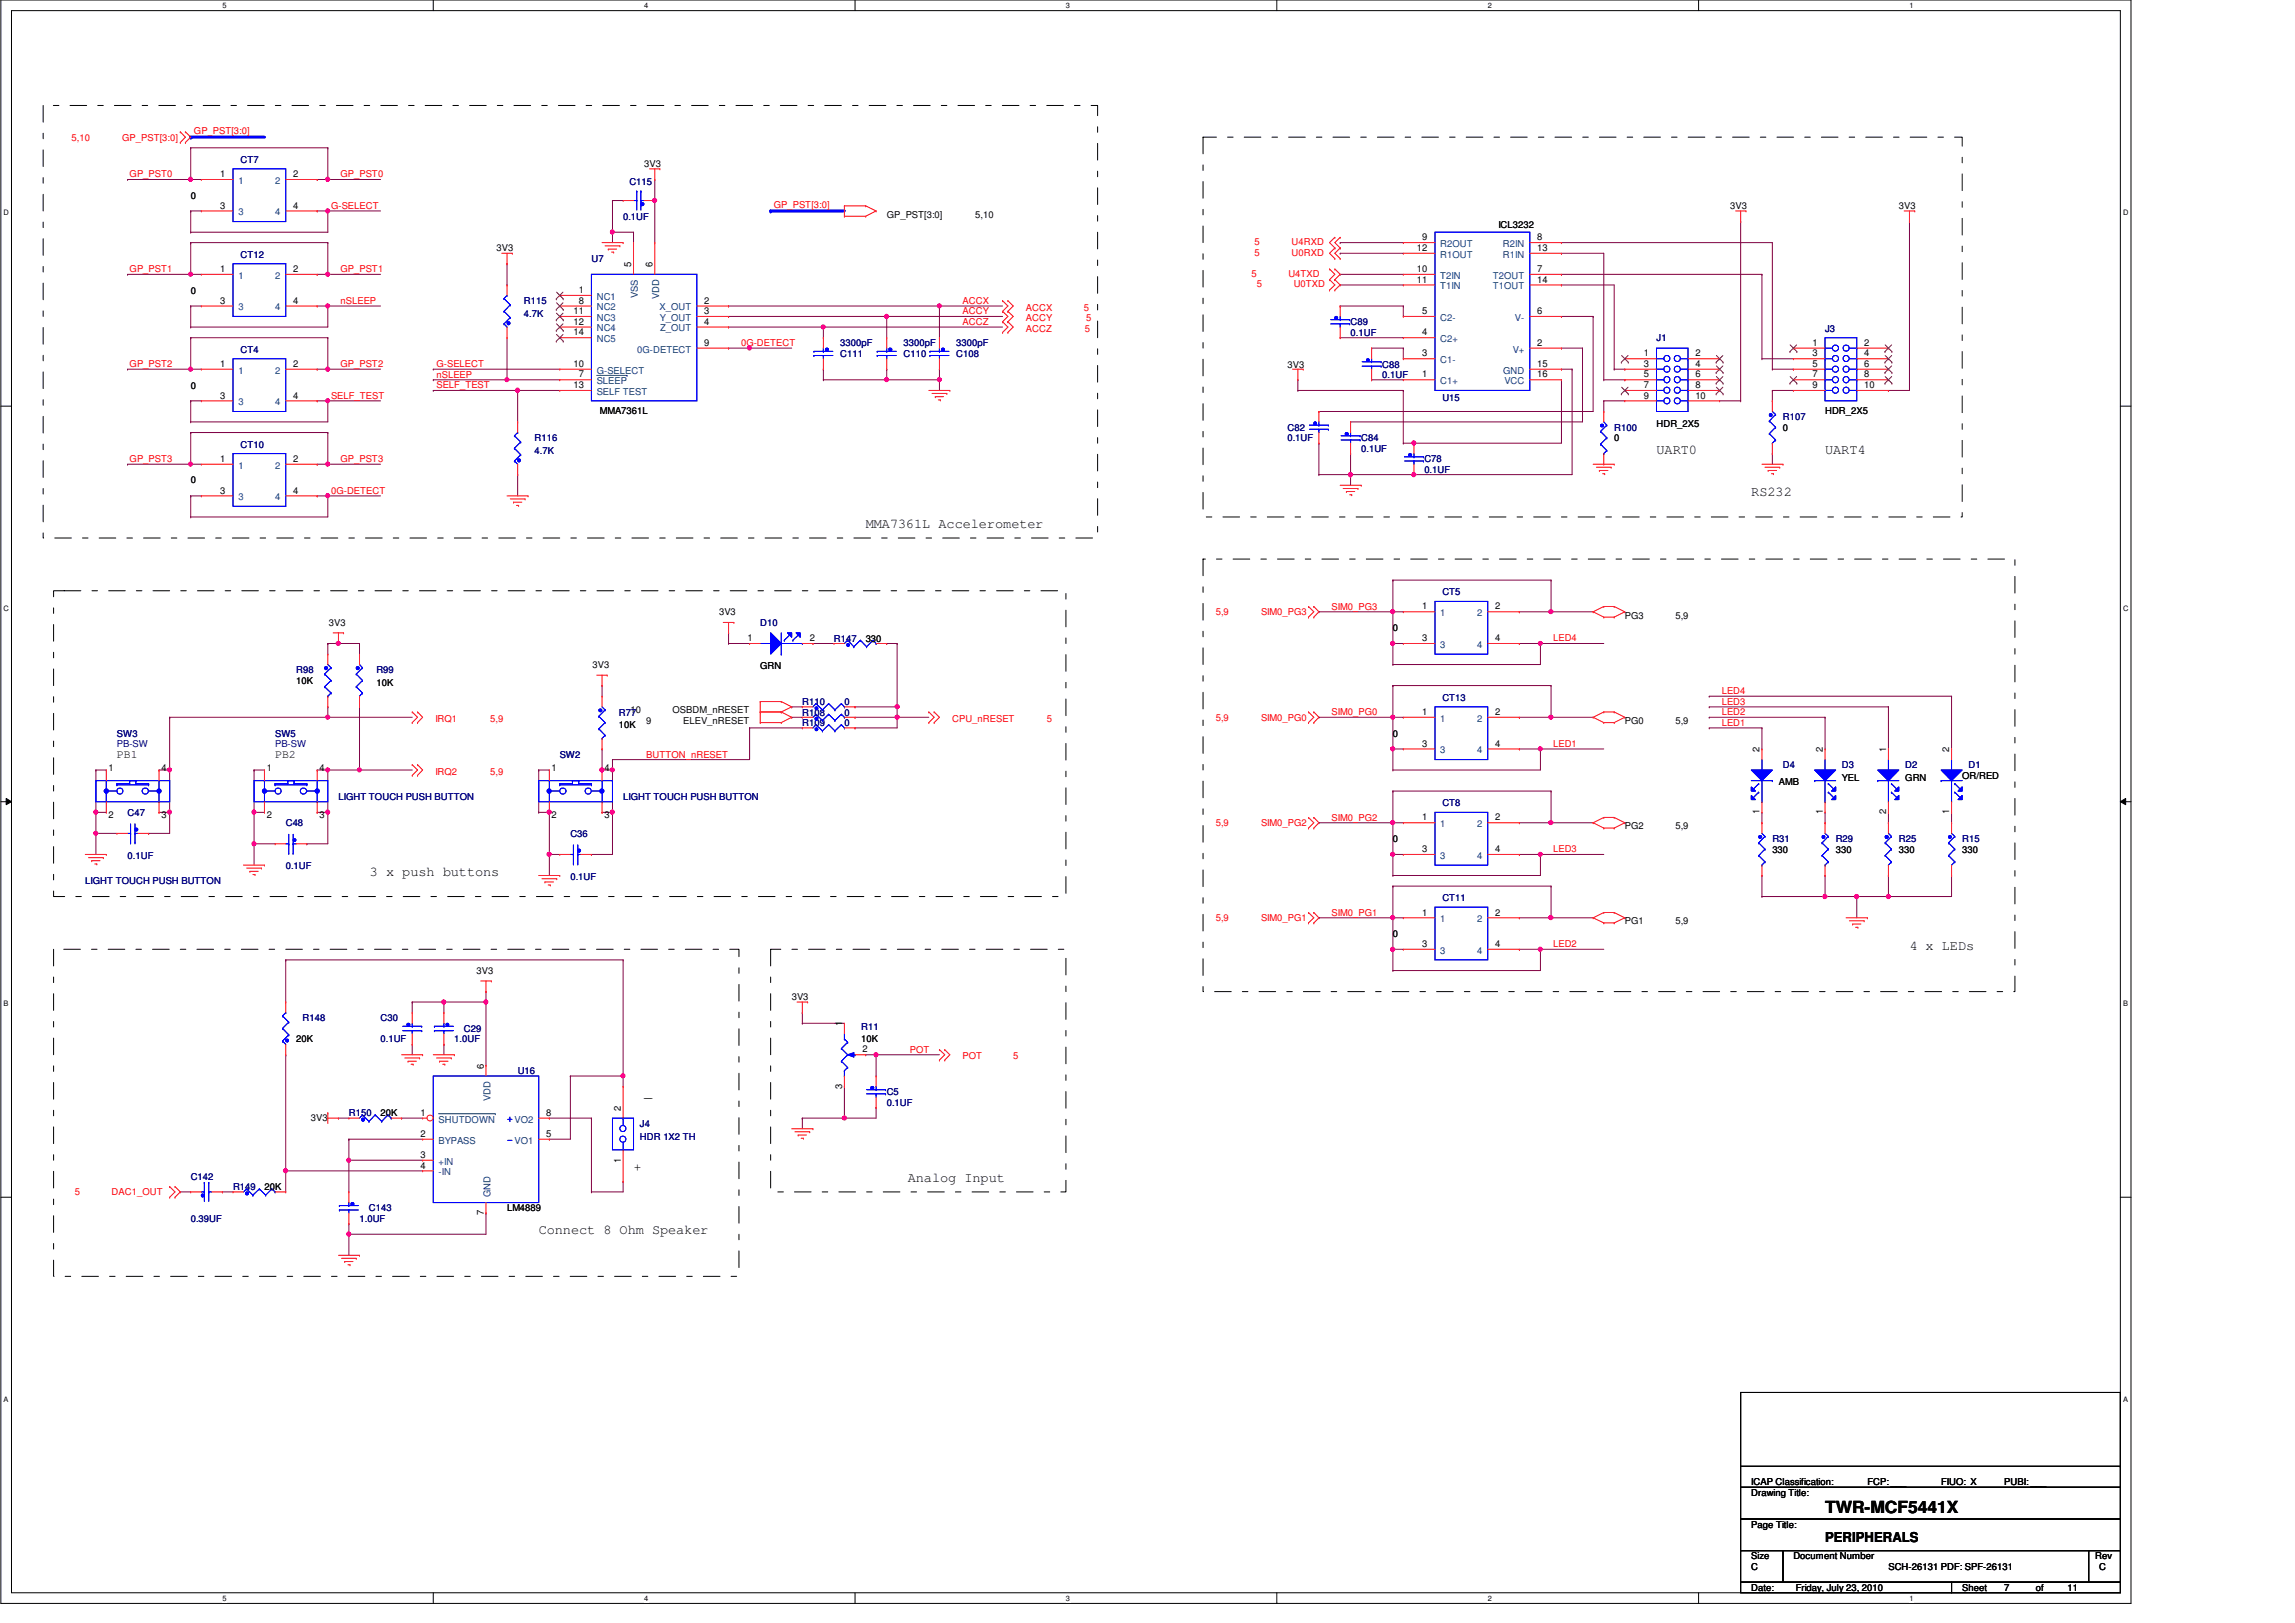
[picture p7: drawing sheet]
<svg xmlns="http://www.w3.org/2000/svg" width="420mm" height="297mm" viewBox="0 0 420 297" stroke-linecap="round" stroke-linejoin="round" font-family="sans-serif">
<defs><g id="words">
<text font-size="3" x="334.1" y="277">TWR-MCF5441X</text>
<g font-size="2.5">
<text x="303.3" y="83.1">UART0</text>
<text x="334.1" y="83.1">UART4</text>
<text x="320.6" y="90.8">RS232</text>
<text x="158.5" y="96.6">MMA7361L Accelerometer</text>
<text x="67.7" y="160.3">3 x push buttons</text>
<text x="349.6" y="173.8">4 x LEDs</text>
<text x="117.9" y="200.8">_</text>
<text x="116" y="214.3">+</text>
<text x="166.2" y="216.3">Analog Input</text>
<text x="98.6" y="225.9">Connect 8 Ohm Speaker</text>
<text x="334.1" y="282.2">PERIPHERALS</text>
</g>
<g font-size="2.1">
<text x="21.4" y="138.7">PB1</text>
<text x="50.4" y="138.7">PB2</text>
</g>
<g font-size="1.7" fill="#f00">
<text x="13.1" y="25.7">5,10</text>
<text x="22.4" y="25.7">GP_PST[3:0]</text>
<text x="35.5" y="24.5">GP_PST[3:0]</text>
<text x="23.7" y="32.5">GP_PST0</text>
<text x="62.3" y="32.5">GP_PST0</text>
<text x="60.6" y="38.2">G-SELECT</text>
<text x="141.7" y="38">GP_PST[3:0]</text>
<text x="229.7" y="46.8">5</text>
<text x="229.7" y="44.9">5</text>
<text x="236.5" y="46.8">U0RXD</text>
<text x="236.5" y="44.9">U4RXD</text>
<text x="23.7" y="49.8">GP_PST1</text>
<text x="62.3" y="49.8">GP_PST1</text>
<text x="229.1" y="50.7">5</text>
<text x="230.1" y="52.6">5</text>
<text x="235.9" y="50.7">U4TXD</text>
<text x="236.8" y="52.6">U0TXD</text>
<text x="62.3" y="55.6">nSLEEP</text>
<text x="176.2" y="59.5">ACCZ</text>
<text x="176.2" y="57.5">ACCY</text>
<text x="176.2" y="55.6">ACCX</text>
<text x="187.8" y="56.9">ACCX</text>
<text x="187.8" y="58.8">ACCY</text>
<text x="198.4" y="56.9">5</text>
<text x="198.8" y="58.8">5</text>
<text x="135.7" y="63.3">0G-DETECT</text>
<text x="187.8" y="60.7">ACCZ</text>
<text x="198.6" y="60.7">5</text>
<text x="23.7" y="67.2">GP_PST2</text>
<text x="62.3" y="67.2">GP_PST2</text>
<text x="79.9" y="67.2">G-SELECT</text>
<text x="79.9" y="69.1">nSLEEP</text>
<text x="79.9" y="71.1">SELF_TEST</text>
<text x="60.6" y="73">SELF_TEST</text>
<text x="23.7" y="84.6">GP_PST3</text>
<text x="62.3" y="84.6">GP_PST3</text>
<text x="60.6" y="90.4">0G-DETECT</text>
<text x="222.6" y="112.6">5,9</text>
<text x="230.9" y="112.6">SIM0_PG3</text>
<text x="243.8" y="111.6">SIM0_PG3</text>
<text x="284.3" y="117.4">LED4</text>
<text x="222.6" y="131.9">5,9</text>
<text x="230.9" y="131.9">SIM0_PG0</text>
<text x="243.8" y="130.9">SIM0_PG0</text>
<text x="315.2" y="130.9">LED2</text>
<text x="315.2" y="129">LED3</text>
<text x="315.2" y="127">LED4</text>
<text x="79.7" y="132.1">IRQ1</text>
<text x="89.7" y="132.1">5,9</text>
<text x="174.3" y="132.1">CPU_nRESET</text>
<text x="191.7" y="132.1">5</text>
<text x="284.3" y="136.7">LED1</text>
<text x="315.2" y="132.8">LED1</text>
<text x="79.7" y="141.8">IRQ2</text>
<text x="89.7" y="141.8">5,9</text>
<text x="118.3" y="138.6">BUTTON_nRESET</text>
<text x="222.6" y="151.2">5,9</text>
<text x="230.9" y="151.2">SIM0_PG2</text>
<text x="243.8" y="150.2">SIM0_PG2</text>
<text x="284.3" y="156">LED3</text>
<text x="243.8" y="167.6">SIM0_PG1</text>
<text x="222.6" y="168.6">5,9</text>
<text x="230.9" y="168.6">SIM0_PG1</text>
<text x="284.3" y="173.4">LED2</text>
<text x="166.6" y="192.7">POT</text>
<text x="176.2" y="193.9">POT</text>
<text x="185.5" y="193.9">5</text>
<text x="13.7" y="218.8">5</text>
<text x="20.4" y="218.8">DAC1_OUT</text>
</g>
<g font-size="1.7" fill="#000080">
<text x="44" y="29.8">CT7</text>
<text x="115.2" y="33.9">C115</text>
<text x="114.1" y="40.2">0.1UF</text>
<text x="44" y="47.2">CT12</text>
<text x="108.3" y="48">U7</text>
<text x="95.9" y="55.7">R115</text>
<text x="95.9" y="58">4.7K</text>
<text x="247.3" y="59.5">C89</text>
<text x="44" y="64.6">CT4</text>
<text x="153.8" y="65.3">C111</text>
<text x="153.8" y="63.4">3300pF</text>
<text x="165.4" y="65.3">C110</text>
<text x="165.4" y="63.4">3300pF</text>
<text x="175.1" y="65.3">C108</text>
<text x="175.1" y="63.4">3300pF</text>
<text x="247.3" y="61.5">0.1UF</text>
<text x="303.3" y="62.4">J1</text>
<text x="334.1" y="60.7">J3</text>
<text x="253.1" y="67.3">C88</text>
<text x="253.1" y="69.2">0.1UF</text>
<text x="264.1" y="73.4">U15</text>
<text x="326.4" y="76.9">R107</text>
<text x="44" y="81.9">CT10</text>
<text x="97.9" y="80.8">R116</text>
<text x="97.9" y="83.1">4.7K</text>
<text x="235.7" y="78.8">C82</text>
<text x="235.7" y="80.8">0.1UF</text>
<text x="249.2" y="80.8">C84</text>
<text x="249.2" y="82.7">0.1UF</text>
<text x="295.5" y="78.8">R100</text>
<text x="260.8" y="84.6">C78</text>
<text x="260.8" y="86.6">0.1UF</text>
<text x="264.1" y="109">CT5</text>
<text x="139.2" y="114.6">D10</text>
<text x="152.7" y="117.4">R147</text>
<text x="54.2" y="123.2">R98</text>
<text x="68.9" y="123.2">R99</text>
<text x="113.3" y="131">R77</text>
<text x="146.9" y="131">R108</text>
<text x="146.9" y="129">R110</text>
<text x="154.6" y="131">0</text>
<text x="154.6" y="129">0</text>
<text x="264.1" y="128.3">CT13</text>
<text x="21.4" y="136.7">PB-SW</text>
<text x="21.4" y="134.8">SW3</text>
<text x="50.4" y="136.7">PB-SW</text>
<text x="50.4" y="134.8">SW5</text>
<text x="146.9" y="132.9">R109</text>
<text x="154.6" y="132.9">0</text>
<text x="102.5" y="138.7">SW2</text>
<text x="326.4" y="140.6">D4</text>
<text x="337.2" y="140.6">D3</text>
<text x="348.8" y="140.6">D2</text>
<text x="360.4" y="140.6">D1</text>
<text x="23.4" y="149.3">C47</text>
<text x="62" y="146.4">LIGHT TOUCH PUSH BUTTON</text>
<text x="114.1" y="146.4">LIGHT TOUCH PUSH BUTTON</text>
<text x="264.1" y="147.6">CT8</text>
<text x="52.3" y="151.2">C48</text>
<text x="104.4" y="153.2">C36</text>
<text x="324.5" y="154.1">R31</text>
<text x="336.1" y="154.1">R29</text>
<text x="347.6" y="154.1">R25</text>
<text x="359.2" y="154.1">R15</text>
<text x="15.6" y="161.8">LIGHT TOUCH PUSH BUTTON</text>
<text x="23.4" y="157.2">0.1UF</text>
<text x="52.3" y="159.1">0.1UF</text>
<text x="104.4" y="161.1">0.1UF</text>
<text x="264.1" y="164.9">CT11</text>
<text x="55.4" y="186.9">R148</text>
<text x="69.7" y="186.9">C30</text>
<text x="69.7" y="190.8">0.1UF</text>
<text x="83.2" y="190.8">1.0UF</text>
<text x="84.9" y="188.9">C29</text>
<text x="157.7" y="188.5">R11</text>
<text x="94.8" y="196.6">U16</text>
<text x="162.3" y="200.4">C5</text>
<text x="162.3" y="202.4">0.1UF</text>
<text x="63.9" y="204.3">R150</text>
<text x="117.2" y="206.2">J4</text>
<text x="117.2" y="208.6">HDR 1X2 TH</text>
<text x="34.9" y="215.9">C142</text>
<text x="42.7" y="217.8">R149</text>
<text x="67.6" y="221.7">C143</text>
<text x="34.9" y="223.6">0.39UF</text>
<text x="65.8" y="223.6">1.0UF</text>
</g>
<g font-size="1.7">
<text x="40.3" y="32.4">1</text>
<text x="53.7" y="32.4">2</text>
<text x="117.9" y="30.6">3V3</text>
<text x="34.9" y="36.4">0</text>
<text x="40.3" y="38.2">3</text>
<text x="53.7" y="38.2">4</text>
<text x="162.3" y="39.8">GP_PST[3:0]</text>
<text x="178.6" y="39.8">5,10</text>
<text x="274.3" y="41.8">ICL3232</text>
<text x="316.8" y="38.3">3V3</text>
<text x="347.6" y="38.3">3V3</text>
<text x="90.9" y="46">3V3</text>
<text x="259.4" y="45.9">12</text>
<text x="260.4" y="44">9</text>
<text x="281.4" y="44">8</text>
<text x="281.4" y="45.9">13</text>
<text x="34.9" y="53.8">0</text>
<text x="40.3" y="49.8">1</text>
<text x="53.7" y="49.8">2</text>
<text x="105.9" y="53.6">1</text>
<text x="115.6" y="48.9" transform="rotate(-90 115.6 48.9)">5</text>
<text x="119.5" y="48.9" transform="rotate(-90 119.5 48.9)">6</text>
<text x="259.4" y="51.7">11</text>
<text x="259.4" y="49.8">10</text>
<text x="281.4" y="49.8">7</text>
<text x="281.4" y="51.7">14</text>
<text x="40.3" y="55.6">3</text>
<text x="53.7" y="55.6">4</text>
<text x="105" y="57.5">11</text>
<text x="105" y="59.4">12</text>
<text x="105.9" y="55.6">8</text>
<text x="128.9" y="59.4">4</text>
<text x="128.9" y="55.6">2</text>
<text x="128.9" y="57.5">3</text>
<text x="260.4" y="57.5">5</text>
<text x="281.4" y="57.5">6</text>
<text x="105" y="61.4">14</text>
<text x="128.9" y="63.3">9</text>
<text x="260.4" y="65.2">3</text>
<text x="260.4" y="61.4">4</text>
<text x="281.4" y="63.3">2</text>
<text x="300.9" y="65.2">1</text>
<text x="310.4" y="65.2">2</text>
<text x="331.8" y="63.3">1</text>
<text x="331.8" y="65.2">3</text>
<text x="341.3" y="63.3">2</text>
<text x="341.3" y="65.2">4</text>
<text x="34.9" y="71.1">0</text>
<text x="40.3" y="67.1">1</text>
<text x="53.7" y="67.1">2</text>
<text x="105" y="67.1">10</text>
<text x="105" y="71">13</text>
<text x="105.9" y="69.1">7</text>
<text x="235.7" y="67.3">3V3</text>
<text x="260.4" y="69.1">1</text>
<text x="281.4" y="69.1">16</text>
<text x="281.4" y="67.1">15</text>
<text x="300.9" y="67.1">3</text>
<text x="300.9" y="69.1">5</text>
<text x="300.9" y="71">7</text>
<text x="310.4" y="67.1">4</text>
<text x="310.4" y="69.1">6</text>
<text x="310.4" y="71">8</text>
<text x="331.8" y="67.1">5</text>
<text x="331.8" y="69.1">7</text>
<text x="331.8" y="71">9</text>
<text x="341.3" y="67.1">6</text>
<text x="341.3" y="69.1">8</text>
<text x="341.3" y="71">10</text>
<text x="40.3" y="72.9">3</text>
<text x="53.7" y="72.9">4</text>
<text x="109.8" y="75.7">MMA7361L</text>
<text x="300.9" y="72.9">9</text>
<text x="310.4" y="72.9">10</text>
<text x="334.1" y="75.7">HDR_2X5</text>
<text x="295.5" y="80.8">0</text>
<text x="303.3" y="78.1">HDR_2X5</text>
<text x="326.4" y="78.8">0</text>
<text x="34.9" y="88.5">0</text>
<text x="40.3" y="84.5">1</text>
<text x="53.7" y="84.5">2</text>
<text x="40.3" y="90.3">3</text>
<text x="53.7" y="90.3">4</text>
<text x="131.6" y="112.6">3V3</text>
<text x="260.4" y="111.5">1</text>
<text x="273.7" y="111.5">2</text>
<text x="297.5" y="113.2">PG3</text>
<text x="306.7" y="113.2">5,9</text>
<text x="60.2" y="114.6">3V3</text>
<text x="136.9" y="117.3">1</text>
<text x="148.2" y="117.3">2</text>
<text x="158.5" y="117.4">330</text>
<text x="255" y="115.5">0</text>
<text x="260.4" y="117.3">3</text>
<text x="273.7" y="117.3">4</text>
<text x="54.2" y="125.2">10K</text>
<text x="68.9" y="125.6">10K</text>
<text x="108.5" y="122.3">3V3</text>
<text x="139.2" y="122.5">GRN</text>
<text x="115.4" y="130.6">10</text>
<text x="123.1" y="130.6">OSBDM_nRESET</text>
<text x="260.4" y="130.9">1</text>
<text x="273.7" y="130.9">2</text>
<text x="113.3" y="133.3">10K</text>
<text x="118.3" y="132.5">9</text>
<text x="125.1" y="132.5">ELEV_nRESET</text>
<text x="255" y="134.8">0</text>
<text x="260.4" y="136.7">3</text>
<text x="273.7" y="136.7">4</text>
<text x="297.5" y="132.5">PG0</text>
<text x="306.7" y="132.5">5,9</text>
<text x="322.1" y="137.7" transform="rotate(-90 322.1 137.7)">2</text>
<text x="333.7" y="137.7" transform="rotate(-90 333.7 137.7)">2</text>
<text x="345.3" y="137.7" transform="rotate(-90 345.3 137.7)">1</text>
<text x="356.9" y="137.7" transform="rotate(-90 356.9 137.7)">2</text>
<text x="19.9" y="141.1">1</text>
<text x="29.5" y="141.1">4</text>
<text x="48.8" y="141.1">1</text>
<text x="58.5" y="141.1">4</text>
<text x="101" y="141.1">1</text>
<text x="110.6" y="141.1">4</text>
<text x="325.7" y="143.7">AMB</text>
<text x="337.2" y="142.9">YEL</text>
<text x="348.8" y="142.9">GRN</text>
<text x="359.2" y="142.5">OR/RED</text>
<text x="19.9" y="149.7">2</text>
<text x="29.5" y="149.7">3</text>
<text x="48.8" y="149.7">2</text>
<text x="58.5" y="149.7">3</text>
<text x="101" y="149.7">2</text>
<text x="110.6" y="149.7">3</text>
<text x="322.1" y="149.1" transform="rotate(-90 322.1 149.1)">1</text>
<text x="333.7" y="149.1" transform="rotate(-90 333.7 149.1)">1</text>
<text x="345.3" y="149.1" transform="rotate(-90 345.3 149.1)">2</text>
<text x="356.9" y="149.1" transform="rotate(-90 356.9 149.1)">1</text>
<text x="255" y="154.1">0</text>
<text x="260.4" y="150.2">1</text>
<text x="260.4" y="156">3</text>
<text x="273.7" y="150.2">2</text>
<text x="273.7" y="156">4</text>
<text x="297.5" y="151.8">PG2</text>
<text x="306.7" y="151.8">5,9</text>
<text x="324.5" y="156">330</text>
<text x="336.1" y="156">330</text>
<text x="347.6" y="156">330</text>
<text x="359.2" y="156">330</text>
<text x="260.4" y="167.6">1</text>
<text x="273.7" y="167.6">2</text>
<text x="255" y="171.5">0</text>
<text x="260.4" y="173.3">3</text>
<text x="273.7" y="173.3">4</text>
<text x="297.5" y="169.2">PG1</text>
<text x="306.7" y="169.2">5,9</text>
<text x="87.2" y="178.3">3V3</text>
<text x="144.9" y="183.1">3V3</text>
<text x="54.2" y="190.8">20K</text>
<text x="154.2" y="187.8" transform="rotate(-90 154.2 187.8)">1</text>
<text x="157.7" y="190.8">10K</text>
<text x="88.5" y="195.6" transform="rotate(-90 88.5 195.6)">6</text>
<text x="157.9" y="192.6">2</text>
<text x="113.7" y="203.3" transform="rotate(-90 113.7 203.3)">2</text>
<text x="154.2" y="199.3" transform="rotate(-90 154.2 199.3)">3</text>
<text x="56.9" y="205.1">3V3</text>
<text x="69.7" y="204.3">20K</text>
<text x="77" y="204.2">1</text>
<text x="77" y="208.1">2</text>
<text x="100" y="204.2">8</text>
<text x="100" y="208.1">5</text>
<text x="77" y="211.9">3</text>
<text x="77" y="213.9">4</text>
<text x="113.7" y="212.8" transform="rotate(-90 113.7 212.8)">1</text>
<text x="48.4" y="217.8">20K</text>
<text x="92.8" y="221.7">LM4889</text>
<text x="88.5" y="222.4" transform="rotate(-90 88.5 222.4)">7</text>
<text x="320.6" y="273.8">Drawing Title:</text>
<text x="320.6" y="271.9">ICAP Classification:</text>
<text x="341.9" y="271.9">FCP:___</text>
<text x="355.4" y="271.9">FIUO: X</text>
<text x="366.9" y="271.9">PUBI: ___</text>
<text x="320.6" y="279.6">Page Title:</text>
<text x="320.6" y="285.4">Size</text>
<text x="320.6" y="287.3">C</text>
<text x="328.3" y="285.4">Document Number</text>
<text x="345.7" y="287.3">SCH-26131 PDF: SPF-26131</text>
<text x="383.6" y="285.4">Rev</text>
<text x="384.3" y="287.3">C</text>
<text x="320.6" y="291.2">Date:</text>
<text x="328.7" y="291.2">Friday, July 23, 2010</text>
<text x="359.2" y="291.2">Sheet</text>
<text x="366.9" y="291.2">7</text>
<text x="372.7" y="291.2">of</text>
<text x="378.5" y="291.2">11</text>
</g>
<g font-size="1.7" fill="#004080">
<text x="43.6" y="33.7">1</text>
<text x="50.4" y="33.7">2</text>
<text x="43.6" y="39.4">3</text>
<text x="50.4" y="39.4">4</text>
<text x="263.7" y="47.2">R1OUT</text>
<text x="263.7" y="45.2">R2OUT</text>
<text x="275.2" y="45.2">R2IN</text>
<text x="275.2" y="47.2">R1IN</text>
<text x="43.6" y="51">1</text>
<text x="50.4" y="51">2</text>
<text x="263.7" y="53">T1IN</text>
<text x="263.7" y="51">T2IN</text>
<text x="273.3" y="51">T2OUT</text>
<text x="273.3" y="53">T1OUT</text>
<text x="43.6" y="56.8">3</text>
<text x="50.4" y="56.8">4</text>
<text x="109.3" y="54.9">NC1</text>
<text x="109.3" y="58.7">NC3</text>
<text x="109.3" y="56.8">NC2</text>
<text x="116.8" y="54.6" transform="rotate(-90 116.8 54.6)">VSS</text>
<text x="120.7" y="54.8" transform="rotate(-90 120.7 54.8)">VDD</text>
<text x="120.8" y="56.8">X_OUT</text>
<text x="120.8" y="58.7">Y_OUT</text>
<text x="263.7" y="58.7">C2-</text>
<text x="277.4" y="58.7">V-</text>
<text x="109.3" y="60.7">NC4</text>
<text x="109.3" y="62.6">NC5</text>
<text x="116.7" y="64.5">0G-DETECT</text>
<text x="120.8" y="60.7">Z_OUT</text>
<text x="263.7" y="62.6">C2+</text>
<text x="276.9" y="64.5">V+</text>
<text x="43.6" y="68.4">1</text>
<text x="50.4" y="68.4">2</text>
<text x="109.3" y="68.4">G-SELECT</text>
<text x="109.3" y="70.3">SLEEP</text>
<text x="263.7" y="70.3">C1+</text>
<text x="263.7" y="66.5">C1-</text>
<text x="275.2" y="68.4">GND</text>
<text x="275.4" y="70.3">VCC</text>
<text x="43.6" y="74.2">3</text>
<text x="50.4" y="74.2">4</text>
<text x="109.3" y="72.3">SELF TEST</text>
<text x="43.6" y="85.8">1</text>
<text x="50.4" y="85.8">2</text>
<text x="43.6" y="91.6">3</text>
<text x="50.4" y="91.6">4</text>
<text x="263.7" y="112.8">1</text>
<text x="270.4" y="112.8">2</text>
<text x="263.7" y="118.6">3</text>
<text x="270.4" y="118.6">4</text>
<text x="263.7" y="132.1">1</text>
<text x="263.7" y="137.9">3</text>
<text x="270.4" y="132.1">2</text>
<text x="270.4" y="137.9">4</text>
<text x="263.7" y="151.4">1</text>
<text x="270.4" y="151.4">2</text>
<text x="263.7" y="157.2">3</text>
<text x="270.4" y="157.2">4</text>
<text x="263.7" y="168.8">1</text>
<text x="270.4" y="168.8">2</text>
<text x="263.7" y="174.5">3</text>
<text x="270.4" y="174.5">4</text>
<text x="89.8" y="201.5" transform="rotate(-90 89.8 201.5)">VDD</text>
<text x="80.3" y="205.4">SHUTDOWN</text>
<text x="80.3" y="209.3">BYPASS</text>
<text x="80.3" y="213.1">+IN</text>
<text x="80.3" y="215.1">-IN</text>
<text x="89.8" y="219.1" transform="rotate(-90 89.8 219.1)">GND</text>
</g>
<g font-size="1.7" fill="#00f">
<text x="92.8" y="205.4">+ VO2</text>
<text x="92.8" y="209.2">- VO1</text>
</g>
<g font-size="1.4">
<text x="40.7" y="1.4">5</text>
<text x="117.9" y="1.4">4</text>
<text x="195.1" y="1.4">3</text>
<text x="272.4" y="1.4">2</text>
<text x="349.6" y="1.4">1</text>
<text x=".7" y="39.4">D</text>
<text x="388.7" y="39.4">D</text>
<text x=".7" y="111.8">C</text>
<text x="388.7" y="111.8">C</text>
<text x=".7" y="184.1">B</text>
<text x="388.7" y="184.1">B</text>
<text x=".7" y="256.5">A</text>
<text x="388.7" y="256.5">A</text>
<text x="40.7" y="292.9">5</text>
<text x="117.9" y="292.9">4</text>
<text x="195.1" y="292.9">3</text>
<text x="272.4" y="292.9">2</text>
<text x="349.6" y="292.9">1</text>
</g>
</g></defs>
<path d="M.2 0h389.9v293.5h-389.9zM2.1 1.9h386.1v289.6h-386.1z" fill="none" stroke="#000" stroke-width=".18"/>
<g fill="#fff">
<path d="M40.7 .2h.8v1.5h-.8z"/>
<path d="M40.7 291.7h.8v1.5h-.8z"/>
</g>
<path d="M79.3 0v1.9M79.3 291.5v2" fill="none" stroke="#000" stroke-width=".18"/>
<g fill="#fff">
<path d="M117.9 .2h.8v1.5h-.8z"/>
<path d="M117.9 291.7h.8v1.5h-.8z"/>
</g>
<path d="M156.5 0v1.9M156.5 291.5v2" fill="none" stroke="#000" stroke-width=".18"/>
<g fill="#fff">
<path d="M195.1 .2h.8v1.5h-.8z"/>
<path d="M195.1 291.7h.8v1.5h-.8z"/>
</g>
<path d="M233.8 0v1.9M233.8 291.5v2" fill="none" stroke="#000" stroke-width=".18"/>
<g fill="#fff">
<path d="M272.4 .2h.7v1.5h-.7z"/>
<path d="M272.4 291.7h.7v1.5h-.7z"/>
</g>
<path d="M311 0v1.9M311 291.5v2" fill="none" stroke="#000" stroke-width=".18"/>
<g fill="#fff">
<path d="M349.6 .2h.7v1.5h-.7z"/>
<path d="M349.6 291.7h.7v1.5h-.7z"/>
<path d="M.7 38.1h.9v1.6h-.9z"/>
<path d="M388.7 38.1h1v1.6h-1z"/>
<path d="M.7 110.5h.9v1.6h-.9z"/>
<path d="M388.7 110.5h1v1.6h-1z"/>
</g>
<path d="M.2 74.3h1.9M388.2 74.3h1.9" fill="none" stroke="#000" stroke-width=".18"/>
<g fill="#fff">
<path d="M.7 182.9h.9v1.5h-.9z"/>
<path d="M388.7 182.9h.9v1.5h-.9z"/>
</g>
<path d="M.2 146.7h1.9M1.1 146.1l1 .6-1 .6zM388.2 146.7l1-.6v1.2zM388.2 146.7h1.9" fill="none" stroke="#000" stroke-width=".18"/>
<path d="M1.1 146.1l1 .6-1 .6zM388.2 146.7l1-.6v1.2z" fill="#000"/>
<g fill="#fff">
<path d="M.7 255.3h.9v1.5h-.9z"/>
<path d="M388.7 255.3h.9v1.5h-.9z"/>
</g>
<path d="M.2 219.1h1.9M388.2 219.1h1.9" fill="none" stroke="#000" stroke-width=".18"/>
<path d="M7.9 19.3h193v79.2h-193zM220.2 25.1h139v69.5h-139zM9.8 108.1h185.3v56h-185.3zM220.2 102.3h148.7v79.2h-148.7zM9.8 173.7h125.5v59.9h-125.5zM141.1 173.7h54v44.4h-54z" fill="none" stroke="#000" stroke-width=".18" stroke-dasharray="3 2 1 2"/>
<path d="M65.8 117.8h.1M65.8 117.8v1.9M357.3 127.4h.1M357.3 127.4v9.7M46.5 140.9h.1M46.5 140.9h1.9M58.1 140.9h.1M58.1 148.7h.1M58.1 140.9h1.9M60 140.9h.1M60 140.9v7.8h-1.9" fill="none" stroke="#800040" stroke-width=".18"/>
<circle cx="60" cy="140.9" r=".37" fill="#f0f"/>
<circle cx="60" cy="140.9" r=".37" fill="none" stroke="#f0f" stroke-width=".18"/>
<g fill="none" stroke="#800040" stroke-width=".18">
<path d="M318.7 40.6h.1M318.7 40.6v32.8M237.6 69.5h.1M237.6 69.5v2M17.6 152.5h.1M17.6 152.5v3.9M46.5 148.7h.1M46.5 140.9h.1M46.5 148.7h1.9M46.5 140.9v7.8M154.6 198.8h.1M154.6 198.8v5.8"/>
<path d="M160.4 193h.1M160.4 193v3.9M154.6 204.6h.1M160.4 202.7h.1M160.4 202.7v1.9h-5.8"/>
</g>
<circle cx="154.6" cy="204.6" r=".37" fill="#f0f"/>
<circle cx="154.6" cy="204.6" r=".37" fill="none" stroke="#f0f" stroke-width=".18"/>
<path d="M285.9 57.9h.1M285.9 57.9h5.8M291.7 57.9h.1M291.7 57.9v17.4M31.1 148.7h.1M31.1 148.7v3.8M146.9 185.3h.1M146.9 185.3v2M146.9 204.6h.1M146.9 204.6v2" fill="none" stroke="#800040" stroke-width=".18"/>
<circle cx="31" cy="148.6" r=".38" fill="#f0f"/>
<circle cx="31" cy="148.6" r=".38" fill="none" stroke="#f0f" stroke-width=".18"/>
<path d="M62 117.8h.1M62 117.8h3.8" fill="none" stroke="#800040" stroke-width=".18"/>
<circle cx="61.9" cy="117.7" r=".37" fill="#f0f"/>
<circle cx="61.9" cy="117.7" r=".37" fill="none" stroke="#f0f" stroke-width=".18"/>
<path d="M60 131.3h.1M60 131.3h15.5" fill="none" stroke="#800040" stroke-width=".18"/>
<circle cx="60" cy="131.2" r=".37" fill="#f0f"/>
<circle cx="60" cy="131.2" r=".37" fill="none" stroke="#f0f" stroke-width=".18"/>
<path d="M241.5 75.3h.1M241.5 75.3h50.2M247.3 77.2h.1M247.3 77.2h42.4M251.1 69.5h.1M251.1 69.5h5.8M258.9 81.1h.1M258.9 81.1h27" fill="none" stroke="#800040" stroke-width=".18"/>
<circle cx="258.8" cy="81.1" r=".38" fill="#f0f"/>
<circle cx="258.8" cy="81.1" r=".38" fill="none" stroke="#f0f" stroke-width=".18"/>
<g fill="none" stroke="#800040" stroke-width=".18">
<path d="M245.4 52.2h.1M245.4 46.4h.1M245.4 52.2h11.5M245.4 46.4h11.5M237.6 71.5h.1M237.6 71.5h19.3M256.9 71.5h.1M256.9 71.5v9.6M258.9 86.9h.1M258.9 86.9h28.9M65.8 129.4h.1M65.8 129.4v11.5"/>
<path d="M60 148.7h.1M60 148.7v5.7"/>
</g>
<circle cx="60" cy="148.6" r=".38" fill="#f0f"/>
<circle cx="60" cy="148.6" r=".38" fill="none" stroke="#f0f" stroke-width=".18"/>
<path d="M241.5 81.1h.1M241.5 86.9h.1M241.5 81.1v5.8M241.5 86.9h5.8M17.6 140.9h.1M17.6 140.9h1.9" fill="none" stroke="#800040" stroke-width=".18"/>
<circle cx="247.2" cy="86.9" r=".38" fill="#f0f"/>
<circle cx="247.2" cy="86.9" r=".38" fill="none" stroke="#f0f" stroke-width=".18"/>
<path d="M247.3 86.9h.1M247.3 86.9v1.9" fill="none" stroke="#800040" stroke-width=".18"/>
<circle cx="247.2" cy="86.9" r=".38" fill="#f0f"/>
<circle cx="247.2" cy="86.9" r=".38" fill="none" stroke="#f0f" stroke-width=".18"/>
<path d="M245.4 56h.1M245.4 56h11.5M251.1 63.7h.1M251.1 63.7h5.8M17.6 152.5h.1M17.6 152.5h3.8" fill="none" stroke="#800040" stroke-width=".18"/>
<circle cx="17.5" cy="152.5" r=".37" fill="#f0f"/>
<circle cx="17.5" cy="152.5" r=".37" fill="none" stroke="#f0f" stroke-width=".18"/>
<path d="M17.6 148.7h.1M17.6 148.7v3.8" fill="none" stroke="#800040" stroke-width=".18"/>
<circle cx="17.5" cy="148.6" r=".38" fill="#f0f"/>
<circle cx="17.5" cy="148.6" r=".38" fill="none" stroke="#f0f" stroke-width=".18"/>
<path d="M322.6 133.2h.1M322.6 133.2v3.9M29.1 148.7h.1M31.1 140.9h.1M31.1 140.9v7.8h-2M158.5 193h.1M158.5 193h1.9" fill="none" stroke="#800040" stroke-width=".18"/>
<circle cx="31" cy="140.9" r=".37" fill="#f0f"/>
<circle cx="31" cy="140.9" r=".37" fill="none" stroke="#f0f" stroke-width=".18"/>
<path d="M312.9 131.3h.1M312.9 131.3h21.2M17.6 148.7h.1M17.6 140.9h.1M17.6 148.7h1.9M17.6 140.9v7.8M27.2 152.5h.1M27.2 152.5h3.9M339.9 164.1h5.8M345.7 164.1h.1" fill="none" stroke="#800040" stroke-width=".18"/>
<circle cx="339.9" cy="164.1" r=".38" fill="#f0f"/>
<circle cx="339.9" cy="164.1" r=".38" fill="none" stroke="#f0f" stroke-width=".18"/>
<circle cx="345.7" cy="164.1" r=".38" fill="#f0f"/>
<circle cx="345.7" cy="164.1" r=".38" fill="none" stroke="#f0f" stroke-width=".18"/>
<path d="M312.9 129.4h.1M312.9 127.4h.1M312.9 129.4h32.8M312.9 127.4h44.4M334.1 164.1h.1M334.1 164.1h5.8" fill="none" stroke="#800040" stroke-width=".18"/>
<circle cx="334.1" cy="164.1" r=".38" fill="#f0f"/>
<circle cx="334.1" cy="164.1" r=".38" fill="none" stroke="#f0f" stroke-width=".18"/>
<path d="M339.9 164.1h.1M339.9 164.1v3.9" fill="none" stroke="#800040" stroke-width=".18"/>
<circle cx="339.9" cy="164.1" r=".38" fill="#f0f"/>
<circle cx="339.9" cy="164.1" r=".38" fill="none" stroke="#f0f" stroke-width=".18"/>
<path d="M245.4 61.8h.1M245.4 61.8h11.5M312.9 133.2h.1M312.9 133.2h9.7M29.1 140.9h.1M29.1 140.9h2M160.4 193h.1M160.4 193h11.6M146.9 204.6h.1M146.9 204.6h7.7" fill="none" stroke="#800040" stroke-width=".18"/>
<circle cx="160.4" cy="193" r=".38" fill="#f0f"/>
<circle cx="160.4" cy="193" r=".38" fill="none" stroke="#f0f" stroke-width=".18"/>
<path d="M46.5 154.4h.1M46.5 154.4v3.9" fill="none" stroke="#800040" stroke-width=".18"/>
<circle cx="46.5" cy="154.4" r=".38" fill="#f0f"/>
<circle cx="46.5" cy="154.4" r=".38" fill="none" stroke="#f0f" stroke-width=".18"/>
<path d="M256.9 56h.1M256.9 56v1.9M285.9 67.6h.1M285.9 67.6h1.9M287.8 67.6h.1M287.8 67.6v19.3M46.5 154.4h.1M46.5 148.7h.1M46.5 154.4h3.9M46.5 148.7v5.7M56.2 154.4h.1M56.2 154.4h3.8" fill="none" stroke="#800040" stroke-width=".18"/>
<circle cx="46.5" cy="148.6" r=".38" fill="#f0f"/>
<circle cx="46.5" cy="148.6" r=".38" fill="none" stroke="#f0f" stroke-width=".18"/>
<g fill="none" stroke="#800040" stroke-width=".18">
<path d="M256.9 63.7h.1M256.9 63.7v2M285.9 69.5h.1M285.9 63.7h.1M285.9 69.5v11.6M285.9 63.7h3.8M289.7 63.7h.1M289.7 63.7v13.5M247.3 83h.1M247.3 83v3.9M60 117.8h.1M60 117.8h2"/>
<path d="M31.1 131.3h.1M31.1 131.3v9.6M334.1 131.3h.1M334.1 131.3v5.8M345.7 129.4h.1M345.7 129.4v7.7M65.8 140.9h.1M65.8 140.9h9.7M322.6 164.1h.1M322.6 164.1h11.5M146.9 187.3h.1M146.9 187.3h7.7"/>
</g>
<circle cx="65.8" cy="140.9" r=".37" fill="#f0f"/>
<circle cx="65.8" cy="140.9" r=".37" fill="none" stroke="#f0f" stroke-width=".18"/>
<path d="M247.3 86.9h.1M247.3 86.9h11.6" fill="none" stroke="#800040" stroke-width=".18"/>
<circle cx="258.8" cy="86.9" r=".38" fill="#f0f"/>
<circle cx="258.8" cy="86.9" r=".38" fill="none" stroke="#f0f" stroke-width=".18"/>
<path d="M150.7 59.9h.1M150.7 59.9h32.8M256.9 81.1h.1M256.9 81.1h2M60 117.8h.1M60 117.8v1.9M31.1 131.3h.1M60 129.4h.1M60 129.4v1.9h-28.9M60 140.9h.1M60 140.9h5.8" fill="none" stroke="#800040" stroke-width=".18"/>
<circle cx="150.7" cy="59.8" r=".37" fill="#f0f"/>
<circle cx="150.7" cy="59.8" r=".37" fill="none" stroke="#f0f" stroke-width=".18"/>
<path d="M150.7 59.9h.1M150.7 59.9v1.9M162.3 67.6h.1M162.3 67.6v1.9" fill="none" stroke="#800040" stroke-width=".18"/>
<circle cx="162.3" cy="69.5" r=".37" fill="#f0f"/>
<circle cx="162.3" cy="69.5" r=".37" fill="none" stroke="#f0f" stroke-width=".18"/>
<path d="M162.3 57.9h.1M162.3 57.9h21.2M150.7 67.6h.1M150.7 67.6v1.9" fill="none" stroke="#800040" stroke-width=".18"/>
<circle cx="162.3" cy="57.9" r=".38" fill="#f0f"/>
<circle cx="162.3" cy="57.9" r=".38" fill="none" stroke="#f0f" stroke-width=".18"/>
<path d="M162.3 57.9h.1M162.3 57.9v3.9M172 56h.1M172 56h11.5" fill="none" stroke="#800040" stroke-width=".18"/>
<circle cx="172" cy="56" r=".37" fill="#f0f"/>
<circle cx="172" cy="56" r=".37" fill="none" stroke="#f0f" stroke-width=".18"/>
<g fill="none" stroke="#800040" stroke-width=".18">
<path d="M112.1 36.7h.1M112.1 36.7v7.7M112.1 36.7h2M119.9 36.7h.1M119.9 36.7v7.7M112.1 42.5h.1M112.1 42.5h3.9M133.4 56h.1M133.4 59.9h.1M133.4 57.9h.1M133.4 56h38.6M133.4 59.9h17.3"/>
<path d="M133.4 57.9h28.9M172 56h.1M172 56v5.8M150.7 69.5h.1M150.7 69.5h11.6M172 69.5h.1M172 69.5v2"/>
</g>
<circle cx="112.1" cy="42.5" r=".38" fill="#f0f"/>
<circle cx="112.1" cy="42.5" r=".38" fill="none" stroke="#f0f" stroke-width=".18"/>
<path d="M119.9 32.9h.1M119.9 32.9v3.8M116 42.5h.1M116 42.5v1.9" fill="none" stroke="#800040" stroke-width=".18"/>
<circle cx="119.8" cy="36.7" r=".37" fill="#f0f"/>
<circle cx="119.8" cy="36.7" r=".37" fill="none" stroke="#f0f" stroke-width=".18"/>
<path d="M162.3 69.5h.1M162.3 69.5h9.7" fill="none" stroke="#800040" stroke-width=".18"/>
<circle cx="172" cy="69.5" r=".37" fill="#f0f"/>
<circle cx="172" cy="69.5" r=".37" fill="none" stroke="#f0f" stroke-width=".18"/>
<path d="M285.9 44.4h.1M285.9 50.2h.1M285.9 44.4h38.6M285.9 50.2h36.7M172 67.6h.1M172 67.6v1.9M324.5 83h.1M324.5 83v2M100.6 156.4h.1M100.6 148.7h.1M100.6 156.4h1.9M100.6 148.7v7.7" fill="none" stroke="#800040" stroke-width=".18"/>
<circle cx="100.5" cy="156.4" r=".37" fill="#f0f"/>
<circle cx="100.5" cy="156.4" r=".37" fill="none" stroke="#f0f" stroke-width=".18"/>
<circle cx="100.5" cy="148.6" r=".38" fill="#f0f"/>
<circle cx="100.5" cy="148.6" r=".38" fill="none" stroke="#f0f" stroke-width=".18"/>
<path d="M98.6 140.9h.1M98.6 148.7h.1M98.6 140.9h2M98.6 140.9v7.8M98.6 148.7h2M108.3 156.4h.1M112.1 148.7h.1M112.1 148.7v7.7h-3.8" fill="none" stroke="#800040" stroke-width=".18"/>
<circle cx="112.1" cy="148.6" r=".38" fill="#f0f"/>
<circle cx="112.1" cy="148.6" r=".38" fill="none" stroke="#f0f" stroke-width=".18"/>
<path d="M110.2 140.9h.1M110.2 140.9h1.9" fill="none" stroke="#800040" stroke-width=".18"/>
<circle cx="112.1" cy="140.9" r=".37" fill="#f0f"/>
<circle cx="112.1" cy="140.9" r=".37" fill="none" stroke="#f0f" stroke-width=".18"/>
<circle cx="110.2" cy="140.9" r=".37" fill="#f0f"/>
<circle cx="110.2" cy="140.9" r=".37" fill="none" stroke="#f0f" stroke-width=".18"/>
<g fill="none" stroke="#800040" stroke-width=".18">
<path d="M110.2 125.5h.1M110.2 137.1h.1M110.2 125.5v1.9M110.2 137.1v3.8M112.1 139h.1M112.1 139v9.7h-1.9M137.2 133.2h.1M137.2 133.2v5.8h-25.1M137.2 133.2h9.7M144.9 129.4h.1M144.9 131.3h.1M144.9 129.4h2"/>
<path d="M144.9 131.3h2M156.5 129.4h.1M156.5 133.2h.1M156.5 129.4h7.7M164.2 131.3h.1M164.2 131.3v1.9h-7.7M164.2 131.3h5.8M100.6 156.4h.1M100.6 156.4v3.8M110.2 148.7h.1M112.1 140.9h.1"/>
</g>
<circle cx="164.3" cy="131.2" r=".37" fill="#f0f"/>
<circle cx="164.3" cy="131.2" r=".37" fill="none" stroke="#f0f" stroke-width=".18"/>
<path d="M156.5 131.3h.1M164.2 129.4h.1M164.2 129.4v1.9h-7.7" fill="none" stroke="#800040" stroke-width=".18"/>
<circle cx="164.2" cy="129.3" r=".38" fill="#f0f"/>
<circle cx="164.2" cy="129.3" r=".38" fill="none" stroke="#f0f" stroke-width=".18"/>
<path d="M89 183.4h.1M89 183.4v11.6" fill="none" stroke="#800040" stroke-width=".18"/>
<circle cx="88.9" cy="183.4" r=".38" fill="#f0f"/>
<circle cx="88.9" cy="183.4" r=".38" fill="none" stroke="#f0f" stroke-width=".18"/>
<path d="M255 112h.1M255 112h1.9" fill="none" stroke="#800040" stroke-width=".18"/>
<circle cx="255" cy="111.9" r=".37" fill="#f0f"/>
<circle cx="255" cy="111.9" r=".37" fill="none" stroke="#f0f" stroke-width=".18"/>
<path d="M282 117.8h.1M282 117.8h11.6" fill="none" stroke="#800040" stroke-width=".18"/>
<circle cx="282" cy="117.7" r=".37" fill="#f0f"/>
<circle cx="282" cy="117.7" r=".37" fill="none" stroke="#f0f" stroke-width=".18"/>
<path d="M284 112h.1M284 112h7.7" fill="none" stroke="#800040" stroke-width=".18"/>
<circle cx="283.9" cy="111.9" r=".37" fill="#f0f"/>
<circle cx="283.9" cy="111.9" r=".37" fill="none" stroke="#f0f" stroke-width=".18"/>
<g fill="none" stroke="#800040" stroke-width=".18">
<path d="M241.5 112h.1M255 106.2h.1M255 117.8h.1M255 106.2v5.8h-13.5M255 117.8v3.8M255 106.2h29M255 117.8h1.9M278.2 117.8h.1M278.2 117.8h3.8M282 117.8h.1M282 117.8v3.8h-27M284 106.2h.1"/>
<path d="M284 106.2v5.8M255 121.6h.1M282 137.1h.1M282 137.1h11.6"/>
</g>
<circle cx="282" cy="137" r=".37" fill="#f0f"/>
<circle cx="282" cy="137" r=".37" fill="none" stroke="#f0f" stroke-width=".18"/>
<path d="M255 131.3h.1M255 131.3h1.9" fill="none" stroke="#800040" stroke-width=".18"/>
<circle cx="255" cy="131.2" r=".37" fill="#f0f"/>
<circle cx="255" cy="131.2" r=".37" fill="none" stroke="#f0f" stroke-width=".18"/>
<path d="M284 131.3h.1M284 131.3h7.7" fill="none" stroke="#800040" stroke-width=".18"/>
<circle cx="283.9" cy="131.2" r=".37" fill="#f0f"/>
<circle cx="283.9" cy="131.2" r=".37" fill="none" stroke="#f0f" stroke-width=".18"/>
<g fill="none" stroke="#800040" stroke-width=".18">
<path d="M241.5 131.3h.1M255 125.5h.1M255 137.1h.1M255 125.5v5.8h-13.5M255 137.1v3.8M255 125.5h29M255 137.1h1.9M278.2 137.1h.1M278.2 137.1h3.8M282 137.1h.1M282 137.1v3.8h-27M284 125.5h.1"/>
<path d="M284 125.5v5.8M255 140.9h.1M282 156.4h.1M282 156.4h11.6"/>
</g>
<circle cx="282" cy="156.4" r=".37" fill="#f0f"/>
<circle cx="282" cy="156.4" r=".37" fill="none" stroke="#f0f" stroke-width=".18"/>
<path d="M255 144.8h.1M255 144.8h29M284 144.8h.1M284 150.6h.1M284 144.8v5.8M284 150.6h7.7" fill="none" stroke="#800040" stroke-width=".18"/>
<circle cx="283.9" cy="150.6" r=".37" fill="#f0f"/>
<circle cx="283.9" cy="150.6" r=".37" fill="none" stroke="#f0f" stroke-width=".18"/>
<path d="M241.5 150.6h.1M241.5 150.6h15.4M255 144.8h.1M255 150.6h.1M255 144.8v5.8" fill="none" stroke="#800040" stroke-width=".18"/>
<circle cx="255" cy="150.6" r=".37" fill="#f0f"/>
<circle cx="255" cy="150.6" r=".37" fill="none" stroke="#f0f" stroke-width=".18"/>
<path d="M255 156.4h.1M255 156.4v3.8" fill="none" stroke="#800040" stroke-width=".18"/>
<circle cx="255" cy="156.4" r=".37" fill="#f0f"/>
<circle cx="255" cy="156.4" r=".37" fill="none" stroke="#f0f" stroke-width=".18"/>
<path d="M255 156.4h.1M255 156.4h1.9M278.2 156.4h.1M278.2 156.4h3.8M282 156.4h.1M282 156.4v3.8h-27M255 160.2h.1M284 168h.1M284 168h7.7" fill="none" stroke="#800040" stroke-width=".18"/>
<circle cx="283.9" cy="167.9" r=".38" fill="#f0f"/>
<circle cx="283.9" cy="167.9" r=".38" fill="none" stroke="#f0f" stroke-width=".18"/>
<path d="M255 162.2h.1M255 162.2h29M282 173.7h.1M282 173.7h11.6M284 162.2h.1M284 162.2v5.8" fill="none" stroke="#800040" stroke-width=".18"/>
<circle cx="282" cy="173.7" r=".38" fill="#f0f"/>
<circle cx="282" cy="173.7" r=".38" fill="none" stroke="#f0f" stroke-width=".18"/>
<path d="M255 173.7h.1M255 168h.1M255 173.7h1.9M255 173.7v3.9M255 168h1.9" fill="none" stroke="#800040" stroke-width=".18"/>
<circle cx="255" cy="167.9" r=".38" fill="#f0f"/>
<circle cx="255" cy="167.9" r=".38" fill="none" stroke="#f0f" stroke-width=".18"/>
<path d="M34.9 32.9h.1M34.9 32.9h2M241.5 168h.1M255 162.2h.1M255 177.6h.1M255 162.2v5.8h-13.5M278.2 173.7h.1M278.2 173.7h3.8M282 173.7h.1M282 173.7v3.9h-27" fill="none" stroke="#800040" stroke-width=".18"/>
<circle cx="34.9" cy="32.8" r=".38" fill="#f0f"/>
<circle cx="34.9" cy="32.8" r=".38" fill="none" stroke="#f0f" stroke-width=".18"/>
<path d="M60 32.9h.1M60 32.9h9.7" fill="none" stroke="#800040" stroke-width=".18"/>
<circle cx="60" cy="32.8" r=".38" fill="#f0f"/>
<circle cx="60" cy="32.8" r=".38" fill="none" stroke="#f0f" stroke-width=".18"/>
<path d="M23.4 32.9h.1M34.9 27.1h.1M34.9 27.1v5.8h-11.5M34.9 27.1h25.1M58.1 32.9h.1M60 27.1h.1M60 38.6h.1M60 27.1v5.8h-1.9M60 38.6v3.9M60 38.6h9.7" fill="none" stroke="#800040" stroke-width=".18"/>
<circle cx="60" cy="38.6" r=".38" fill="#f0f"/>
<circle cx="60" cy="38.6" r=".38" fill="none" stroke="#f0f" stroke-width=".18"/>
<path d="M34.9 38.6h.1M34.9 38.6v3.9M34.9 38.6h2M58.1 38.6h.1M58.1 38.6h1.9M34.9 42.5h.1M34.9 50.2h.1M34.9 42.5h25.1M34.9 50.2h2" fill="none" stroke="#800040" stroke-width=".18"/>
<circle cx="34.9" cy="50.2" r=".37" fill="#f0f"/>
<circle cx="34.9" cy="50.2" r=".37" fill="none" stroke="#f0f" stroke-width=".18"/>
<path d="M60 50.2h.1M60 50.2h9.7" fill="none" stroke="#800040" stroke-width=".18"/>
<circle cx="60" cy="50.2" r=".37" fill="#f0f"/>
<circle cx="60" cy="50.2" r=".37" fill="none" stroke="#f0f" stroke-width=".18"/>
<path d="M23.4 50.2h.1M34.9 44.4h.1M34.9 44.4v5.8h-11.5M34.9 44.4h25.1M58.1 50.2h.1M60 44.4h.1M60 56h.1M60 44.4v5.8h-1.9M60 56v3.9M60 56h9.7" fill="none" stroke="#800040" stroke-width=".18"/>
<circle cx="60" cy="56" r=".37" fill="#f0f"/>
<circle cx="60" cy="56" r=".37" fill="none" stroke="#f0f" stroke-width=".18"/>
<g fill="none" stroke="#800040" stroke-width=".18">
<path d="M34.9 56h.1M34.9 59.9h.1M34.9 56v3.9M34.9 59.9h25.1M34.9 56h2M58.1 56h.1M58.1 56h1.9M23.4 67.6h.1M34.9 61.8h.1M34.9 61.8v5.8h-11.5M58.1 67.6h.1M58.1 67.6h11.6"/>
<path d="M60 61.8h.1M60 67.6h.1M60 61.8v5.8"/>
</g>
<circle cx="60" cy="67.6" r=".38" fill="#f0f"/>
<circle cx="60" cy="67.6" r=".38" fill="none" stroke="#f0f" stroke-width=".18"/>
<path d="M34.9 67.6h.1M34.9 67.6h2" fill="none" stroke="#800040" stroke-width=".18"/>
<circle cx="34.9" cy="67.6" r=".38" fill="#f0f"/>
<circle cx="34.9" cy="67.6" r=".38" fill="none" stroke="#f0f" stroke-width=".18"/>
<path d="M34.9 73.4h.1M34.9 77.2h.1M34.9 73.4h2M34.9 73.4v3.8M58.1 73.4h.1M58.1 73.4h1.9M60 73.4h.1M60 73.4v3.8h-25.1" fill="none" stroke="#800040" stroke-width=".18"/>
<circle cx="60" cy="73.3" r=".37" fill="#f0f"/>
<circle cx="60" cy="73.3" r=".37" fill="none" stroke="#f0f" stroke-width=".18"/>
<g fill="none" stroke="#800040" stroke-width=".18">
<path d="M34.9 61.8h.1M34.9 79.2h.1M34.9 61.8h25.1M34.9 79.2v5.8h-11.5M60 73.4h.1M60 79.2h.1M60 73.4h9.7M60 79.2v5.8h-1.9M23.4 85h.1M58.1 85h.1M60 90.8h.1M60 90.8v3.8"/>
<path d="M60 90.8h9.7"/>
</g>
<circle cx="60" cy="90.7" r=".38" fill="#f0f"/>
<circle cx="60" cy="90.7" r=".38" fill="none" stroke="#f0f" stroke-width=".18"/>
<path d="M34.9 90.8h.1M34.9 94.6h.1M34.9 85h.1M34.9 90.8v3.8M34.9 94.6h25.1M34.9 90.8h2M34.9 85h2M58.1 90.8h.1M58.1 90.8h1.9" fill="none" stroke="#800040" stroke-width=".18"/>
<circle cx="34.9" cy="84.9" r=".37" fill="#f0f"/>
<circle cx="34.9" cy="84.9" r=".37" fill="none" stroke="#f0f" stroke-width=".18"/>
<path d="M60 85h.1M60 85h9.7" fill="none" stroke="#800040" stroke-width=".18"/>
<circle cx="60" cy="84.9" r=".37" fill="#f0f"/>
<circle cx="60" cy="84.9" r=".37" fill="none" stroke="#f0f" stroke-width=".18"/>
<path d="M34.9 79.2h.1M34.9 79.2h25.1M79.3 67.6h.1M79.3 67.6h23.2M92.8 69.5h.1M92.8 69.5h9.7" fill="none" stroke="#800040" stroke-width=".18"/>
<circle cx="92.8" cy="69.5" r=".37" fill="#f0f"/>
<circle cx="92.8" cy="69.5" r=".37" fill="none" stroke="#f0f" stroke-width=".18"/>
<path d="M94.8 71.5h.1M94.8 71.5h7.7" fill="none" stroke="#800040" stroke-width=".18"/>
<circle cx="94.7" cy="71.4" r=".38" fill="#f0f"/>
<circle cx="94.7" cy="71.4" r=".38" fill="none" stroke="#f0f" stroke-width=".18"/>
<path d="M141.1 38.6h13.5" fill="none" stroke="#00f" stroke-width=".55"/>
<circle cx="141.1" cy="38.6" r=".28" fill="#00f"/>
<path d="M81.3 183.4h.1M81.3 183.4h7.7M81.3 183.4v1.9M114.1 196.9h.1M114.1 196.9v1.9M114.1 216.2h.1M114.1 216.2v1.9" fill="none" stroke="#800040" stroke-width=".18"/>
<circle cx="114" cy="196.9" r=".38" fill="#f0f"/>
<circle cx="114" cy="196.9" r=".38" fill="none" stroke="#f0f" stroke-width=".18"/>
<path d="M63.9 225.9h.1M63.9 225.9v3.8" fill="none" stroke="#800040" stroke-width=".18"/>
<circle cx="63.8" cy="225.8" r=".38" fill="#f0f"/>
<circle cx="63.8" cy="225.8" r=".38" fill="none" stroke="#f0f" stroke-width=".18"/>
<path d="M278.2 112h.1M278.2 112h5.8M278.2 131.3h.1M278.2 131.3h5.8M278.2 150.6h.1M278.2 150.6h5.8M278.2 168h.1M278.2 168h5.8M75.5 183.4h.1M75.5 183.4h5.8M89 181.5h.1M89 181.5v1.9" fill="none" stroke="#800040" stroke-width=".18"/>
<circle cx="81.2" cy="183.4" r=".38" fill="#f0f"/>
<circle cx="81.2" cy="183.4" r=".38" fill="none" stroke="#f0f" stroke-width=".18"/>
<g fill="none" stroke="#800040" stroke-width=".18">
<path d="M245.4 44.4h.1M245.4 50.2h.1M245.4 44.4h11.5M245.4 50.2h11.5M285.9 52.2h.1M285.9 46.4h.1M285.9 46.4h7.7v23.1M285.9 52.2h9.6v15.4M322.6 50.2h.1M322.6 50.2v15.5M324.5 44.4v23.2M349.6 40.6h.1"/>
<path d="M349.6 40.6v30.9h-3.9M293.6 73.4h.1M293.6 75.3h.1M293.6 69.5h.1M293.6 73.4h3.9M293.6 73.4v1.9M293.6 69.5h3.9M295.5 67.6h.1M295.5 67.6h2M297.5 67.6h.1M297.5 69.5h.1M314.8 73.4h3.9"/>
<path d="M318.7 73.4h.1M322.6 65.7h.1M322.6 65.7h5.7M324.5 67.6h.1M324.5 71.5h.1M324.5 73.4h.1M324.5 67.6h3.8M324.5 71.5v1.9M324.5 71.5h3.8M328.3 67.6h.1M345.7 71.5h.1M75.5 183.4h.1"/>
<path d="M75.5 183.4v1.9"/>
</g>
<path d="M34.9 25.1h13.5" fill="none" stroke="#00f" stroke-width=".55"/>
<circle cx="34.9" cy="25.1" r=".28" fill="#00f"/>
<path d="M255 131.3h.1M255 131.3v5.8" fill="none" stroke="#800040" stroke-width=".18"/>
<circle cx="255" cy="137" r=".37" fill="#f0f"/>
<circle cx="255" cy="137" r=".37" fill="none" stroke="#f0f" stroke-width=".18"/>
<path d="M255 112h.1M255 112v5.8" fill="none" stroke="#800040" stroke-width=".18"/>
<circle cx="255" cy="117.7" r=".37" fill="#f0f"/>
<circle cx="255" cy="117.7" r=".37" fill="none" stroke="#f0f" stroke-width=".18"/>
<path d="M255 150.6h.1M255 150.6v5.8M255 168h.1M255 168v5.7" fill="none" stroke="#800040" stroke-width=".18"/>
<circle cx="255" cy="173.7" r=".38" fill="#f0f"/>
<circle cx="255" cy="173.7" r=".38" fill="none" stroke="#f0f" stroke-width=".18"/>
<g fill="none" stroke="#800040" stroke-width=".18">
<path d="M133.4 115.8h.1M133.4 117.8h.1M133.4 117.8h3.8M133.4 115.8v2M148.8 117.8h.1M148.8 117.8h3.9M162.3 117.8h.1M162.3 117.8h1.9M164.2 117.8h.1M164.2 117.8v11.6M52.3 175.7h.1M52.3 175.7v7.7"/>
<path d="M52.3 175.7h61.8M114.1 175.7h.1M114.1 175.7v21.2h-9.7M52.3 193h.1M52.3 193v21.3M75.5 191.1h.1M75.5 191.1v1.9M81.3 191.1h.1M81.3 191.1v1.9M104.4 196.9h.1M104.4 196.9v11.6h-3.8M33 218.1h.1"/>
<path d="M33 218.1h1.9M40.7 218.1h.1M40.7 218.1h2M62 204.6h.1M62 204.6h1.9M63.9 208.5h.1M63.9 212.3h.1M63.9 208.5h13.5M63.9 212.3v5.8M63.9 212.3h13.5M100.6 204.6h.1M100.6 208.5h.1"/>
<path d="M100.6 204.6h7.7M108.3 204.6h.1M108.3 218.1h.1M108.3 218.1h5.8M108.3 204.6v13.5M63.9 225.9h.1M63.9 223.9h.1M63.9 223.9v2M89 222h.1M89 222v3.9h-25.1"/>
</g>
<circle cx="63.8" cy="212.3" r=".38" fill="#f0f"/>
<circle cx="63.8" cy="212.3" r=".38" fill="none" stroke="#f0f" stroke-width=".18"/>
<path d="M52.3 214.3h.1M52.3 214.3h25.1" fill="none" stroke="#800040" stroke-width=".18"/>
<circle cx="52.3" cy="214.3" r=".37" fill="#f0f"/>
<circle cx="52.3" cy="214.3" r=".37" fill="none" stroke="#f0f" stroke-width=".18"/>
<path d="M137.2 63.7h.1M137.2 63.7h7.7M52.3 214.3h.1M52.3 214.3v3.8M73.5 204.6h.1M73.5 204.6h3.9" fill="none" stroke="#800040" stroke-width=".18"/>
<circle cx="137.2" cy="63.7" r=".37" fill="#f0f"/>
<circle cx="137.2" cy="63.7" r=".37" fill="none" stroke="#f0f" stroke-width=".18"/>
<g fill="none" stroke="#800040" stroke-width=".18">
<path d="M92.8 48.3h.1M92.8 48.3v3.9M79.3 69.5h.1M79.3 71.5h.1M79.3 69.5h13.5M79.3 71.5h15.5M92.8 69.5h.1M92.8 61.8v7.7M94.8 71.5h.1M94.8 71.5v5.7M133.4 63.7h.1M133.4 63.7h3.8"/>
<path d="M94.8 86.9h.1M94.8 86.9v3.9M322.6 150.6h.1M322.6 148.7v1.9M334.1 150.6h.1M334.1 148.7v1.9M345.7 150.6h.1M345.7 148.7v1.9M357.3 150.6h.1M357.3 148.7v1.9M322.6 160.2h.1M322.6 160.2v3.9"/>
<path d="M334.1 160.2h.1M334.1 160.2v3.9M345.7 160.2h.1M345.7 164.1h.1M345.7 160.2v3.9M357.3 160.2h.1M357.3 160.2v3.9h-11.6M63.9 208.5h.1M63.9 208.5v3.8"/>
</g>
<g fill="none" stroke="#f00" stroke-width=".18">
<path d="M33 26.1h.1M33 24.1h.1M33 24.1l.9 1-.9 1M33.9 24.1h.1M33.9 26.1h.1M33.9 24.1l1 1-1 1M118.9 30.9h1.9M119.9 32.9h.1M119.9 30.9v2M120.8 30.9h.1M154.6 39.6h.1M154.6 37.7h.1"/>
<path d="M154.6 37.7h3.9M154.6 39.6h3.9M154.6 37.7v1.9M158.5 37.7h.1M158.5 39.6h.1M158.5 37.7l1.9 .9M160.4 38.6h.1M160.4 38.6l-1.9 1M317.7 38.6h1.9M318.7 38.6v2M319.6 38.6h.1M348.6 38.6h2"/>
<path d="M349.6 38.6v2M350.6 38.6h.1M91.9 46.4h1.9M92.8 48.3h.1M92.8 46.4v1.9M93.8 46.4h.1M110.2 44.4h3.9M110.8 45h2.7M111.4 45.6h.1M111.4 45.6h1.5M112 46.1h.3M112.3 46.1h.1"/>
<path d="M113.5 45h.1M114.1 44.4h.1M183.5 55h.1M183.5 57h.1M183.5 58.9h.1M183.5 55l1 1-1 1M183.5 58.9l1 1-1 .9M183.5 57l1 .9-1 1M184.5 55h.1M184.5 57h.1M184.5 58.9h.1M184.5 55l1 1-1 1"/>
<path d="M184.5 58.9l1 1-1 .9M184.5 57l1 .9-1 1M243.4 51.2h.1M243.4 53.1h.1M243.4 49.2h.1M243.4 51.2l1 1-1 .9M243.4 49.2l1 1-1 1M244.4 45.4h.1M244.4 47.3h.1M244.4 53.1h.1M244.4 51.2h.1M244.4 43.4h.1"/>
<path d="M244.4 49.2h.1M244.4 45.4l-1 1 1 .9M244.4 51.2l1 1-1 .9M244.4 43.4l-1 1 1 1M244.4 49.2l1 1-1 1M245.4 45.4h.1M245.4 47.3h.1M245.4 43.4h.1M245.4 45.4l-1 1 1 .9M245.4 43.4l-1 1 1 1M318.7 40.6h.1M349.6 40.6h.1"/>
<path d="M170 71.5h3.9M170.6 72h2.7M171.2 72.6h.1M171.2 72.6h1.6M171.8 73.2h.4M172.2 73.2h.1M173.3 72h.1M173.9 71.5h.1M183.5 60.8h.1M184.5 60.8h.1M236.6 67.6h2M237.6 69.5h.1"/>
<path d="M237.6 67.6v1.9M238.6 67.6h.1M92.8 90.8h3.9M93.4 91.3h2.7M94 91.9h.1M94 91.9h1.5M94.6 92.5h.3M94.9 92.5h.1M96.1 91.3h.1M96.7 90.8h.1M245.4 88.8h3.8M245.9 89.4h2.7"/>
<path d="M246.5 90h.1M246.5 90h1.5M247.1 90.6h.4M247.5 90.6h.1M248.6 89.4h.1M249.2 88.8h.1M291.7 85h3.8M292.3 85.5h2.7M292.8 86.1h.1M292.8 86.1h1.6M293.4 86.7h.4M293.8 86.7h.1"/>
<path d="M295 85.5h.1M295.5 85h.1M322.6 85h3.8M323.1 85.5h2.7M323.7 86.1h.1M323.7 86.1h1.5M324.3 86.7h.4M324.7 86.7h.1M325.8 85.5h.1M326.4 85h.1M61 115.8h1.9M62 117.8h.1"/>
<path d="M62 115.8v2M62.9 115.8h.1M132.4 113.9h2M133.4 115.8h.1M133.4 113.9v1.9M134.4 113.9h.1M239.6 112.9h.1M239.6 111h.1M239.6 111l.9 1-.9 .9M240.5 111h.1M240.5 112.9h.1M240.5 111l1 1-1 .9"/>
<path d="M291.7 112h.1M291.7 112l1.9 .9M293.6 112.9h.1M293.6 111h.1M293.6 112.9h1.9M293.6 111h1.9M293.6 111l-1.9 1M295.5 112.9h.1M295.5 111h.1M295.5 111l2 1M297.5 112h.1M297.5 112l-2 .9"/>
<path d="M75.5 130.3h.1M75.5 132.2h.1M75.5 140h.1M75.5 130.3l.9 1-.9 .9M75.5 140l.9 .9-.9 1M76.4 130.3h.1M76.4 132.2h.1M76.4 140h.1M76.4 130.3l1 1-1 .9M76.4 140l1 .9-1 1M109.3 123.6h1.9M110.2 125.5h.1"/>
<path d="M110.2 123.6v1.9M111.2 123.6h.1M139.2 130.3h.1M139.2 132.2h.1M139.2 128.4h.1M139.2 132.2h3.8M139.2 130.3h3.8M139.2 128.4v3.8M139.2 128.4h3.8M143 132.2h.1M143 130.3h.1M143 128.4h.1"/>
<path d="M143 130.3l1.9 1M143 128.4l1.9 1M144.9 131.3h.1M144.9 129.4h.1M144.9 131.3l-1.9 .9M144.9 129.4l-1.9 .9M170 130.3h.1M170 132.2h.1M170 130.3l1 1-1 .9M171 130.3h.1M171 132.2h.1M171 130.3l1 1-1 .9"/>
<path d="M239.6 132.2h.1M239.6 130.3h.1M239.6 130.3l.9 1-.9 .9M240.5 130.3h.1M240.5 132.2h.1M240.5 130.3l1 1-1 .9M291.7 131.3h.1M291.7 131.3l1.9 .9M293.6 132.2h.1M293.6 130.3h.1M293.6 132.2h1.9M293.6 130.3h1.9"/>
<path d="M293.6 130.3l-1.9 1M295.5 132.2h.1M295.5 130.3h.1M295.5 130.3l2 1M297.5 131.3h.1M297.5 131.3l-2 .9M15.6 156.4h3.9M16.2 157h2.7M16.8 157.5h.1M16.8 157.5h1.5M17.3 158.1h.4M17.7 158.1h.1"/>
<path d="M18.9 157h.1M19.5 156.4h.1M44.6 158.3h3.8M45.2 158.9h2.7M45.8 159.5h.1M45.8 159.5h1.5M47.9 158.9h.1M48.4 158.3h.1M75.5 141.9h.1M76.4 141.9h.1M239.6 151.6h.1M239.6 149.6h.1"/>
<path d="M239.6 149.6l.9 1-.9 1M240.5 149.6h.1M240.5 151.6h.1M240.5 149.6l1 1-1 1M291.7 150.6h.1M291.7 150.6l1.9 1M293.6 151.6h.1M293.6 149.6h.1M293.6 151.6h1.9M293.6 149.6h1.9M293.6 149.6l-1.9 1M295.5 151.6h.1"/>
<path d="M295.5 149.6h.1M295.5 149.6l2 1M297.5 150.6h.1M297.5 150.6l-2 1M46.3 160.1h.4M46.7 160.1h.1M88 179.5h1.9M89 179.5v2M89.9 179.5h.1M98.6 160.2h3.9M99.2 160.8h2.7M99.8 161.4h.1"/>
<path d="M99.8 161.4h1.5M100.4 162h.3M100.7 162h.1M101.9 160.8h.1M102.5 160.2h.1M239.6 168.9h.1M239.6 167h.1M239.6 167l.9 1-.9 .9M240.5 167h.1M240.5 168.9h.1M240.5 167l1 1-1 .9M291.7 168h.1"/>
<path d="M291.7 168l1.9 .9M293.6 168.9h.1M293.6 167h.1M293.6 168.9h1.9M293.6 167h1.9M293.6 167l-1.9 1M295.5 168.9h.1M295.5 167h.1M295.5 167l2 1M297.5 168h.1M297.5 168l-2 .9M338 168h3.9"/>
<path d="M338.6 168.5h2.7M339.2 169.1h.1M339.2 169.1h1.5M339.7 169.7h.4M340.1 169.7h.1M341.3 168.5h.1M341.9 168h.1M73.5 193h3.9M74.1 193.6h2.7M74.7 194.2h.1M74.7 194.2h1.5M75.3 194.8h.3"/>
<path d="M75.6 194.8h.1M76.8 193.6h.1M77.4 193h.1M79.3 193h3.9M79.9 193.6h2.7M80.5 194.2h.1M80.5 194.2h1.5M81.1 194.8h.3M81.4 194.8h.1M82.6 193.6h.1M83.2 193h.1M89 181.5h.1"/>
<path d="M145.9 183.4h2M146.9 185.3h.1M146.9 183.4v1.9M147.9 183.4h.1M172 192.1h.1M172 194h.1M172 192.1l1 .9-1 1M173 192.1h.1M173 194h.1M173 192.1l.9 .9-.9 1M31.1 219.1h.1M31.1 217.2h.1"/>
<path d="M31.1 217.2l.9 .9-.9 1M32 217.2h.1M32 219.1h.1M32 217.2l1 .9-1 1M60 203.7h.1M60 204.6h2M60 203.7v1.9M62 204.6h.1M144.9 206.6h3.9M145.5 207.1h2.7M146.1 207.7h.1M146.1 207.7h1.5"/>
<path d="M146.7 208.3h.4M147.1 208.3h.1M148.2 207.1h.1M148.8 206.6h.1M62 229.7h3.8M62.5 230.3h2.7M63.1 230.9h.1M63.1 230.9h1.5M63.7 231.5h.4M64.1 231.5h.1M65.2 230.3h.1M65.8 229.7h.1"/>
</g>
<path d="M318.7 254.8h69.5v17.4h-69.5zM318.7 272.2h69.5v5.8h-69.5zM318.7 278h69.5v5.8h-69.5zM318.7 268.4h69.5M388.2 268.4h.1M318.7 283.8h7.7v5.8h-7.7zM318.7 289.6h38.6v1.9h-38.6zM326.4 283.8h56v5.8h-56zM357.3 289.6h30.9v1.9h-30.9zM382.4 283.8h5.8v5.8h-5.8z" fill="none" stroke="#000" stroke-width=".18"/>
<path d="M149.4 132.6h.1M149.4 132.6l-.6 .6M149.4 132.6l1.2 1.2M150.6 133.8h.1M151.7 132.6h.1M151.7 132.6l-1.1 1.2M151.7 132.6l1.2 1.2M152.9 133.8h.1M154 132.6h.1M154 132.6l-1.1 1.2M154 132.6l.6 .6M154.6 133.2h.1" fill="none" stroke="#00f" stroke-width=".18"/>
<circle cx="149.5" cy="133.5" r=".26" fill="#00f"/>
<g fill="none" stroke="#00f" stroke-width=".18">
<path d="M149.4 132.6h.1M149.4 132.6l-.6 .6M149.4 132.6l1.2 1.2M150.6 133.8h.1M151.7 132.6h.1M151.7 132.6l-1.1 1.2M151.7 132.6l1.2 1.2M152.9 133.8h.1M154 132.6h.1M154 132.6l-1.1 1.2M154 132.6l.6 .6M154.6 133.2h.1"/>
<circle cx="149.5" cy="133.5" r=".26"/>
</g>
<circle cx="149.5" cy="133.5" r=".26" fill="#00f"/>
<g fill="none" stroke="#00f" stroke-width=".18">
<path d="M293 79h.1M293 79l1.2 1.1M293.6 77.2l.6 .6M294.2 77.8h.1M294.2 77.8l-1.2 1.2M293 81.3h.1M293 81.3l1.2 1.2M293.6 83h.1M294.2 80.1h.1M294.2 82.5h.1M294.2 80.1l-1.2 1.2M294.2 82.5l-.6 .5"/>
<circle cx="149.5" cy="133.5" r=".26"/>
</g>
<path d="M146.9 133.2h.1M146.9 133.2h1.9M154.6 133.2h1.9M156.5 133.2h.1" fill="none" stroke="#f00" stroke-width=".18"/>
<circle cx="293.3" cy="77.9" r=".27" fill="#00f"/>
<g fill="none" stroke="#00f" stroke-width=".18">
<path d="M293 79h.1M293 79l1.2 1.1M293.6 77.2l.6 .6M294.2 77.8h.1M294.2 77.8l-1.2 1.2M293 81.3h.1M293 81.3l1.2 1.2M293.6 83h.1M294.2 80.1h.1M294.2 82.5h.1M294.2 80.1l-1.2 1.2M294.2 82.5l-.6 .5"/>
<circle cx="293.3" cy="77.9" r=".27"/>
</g>
<circle cx="293.3" cy="77.9" r=".27" fill="#00f"/>
<g fill="none" stroke="#00f" stroke-width=".18">
<path d="M37.4 216.4h.1M37.4 216.4v3.5M38.2 216.4h.1M38.2 218.1h.1M38.2 216.4v3.5M38.2 218.1h.6"/>
<circle cx="293.3" cy="77.9" r=".27"/>
</g>
<path d="M293.6 75.3h.1M293.6 75.3v1.9M293.6 85h.1M293.6 83v2" fill="none" stroke="#f00" stroke-width=".18"/>
<circle cx="37.1" cy="218.8" r=".27" fill="#00f"/>
<g fill="none" stroke="#00f" stroke-width=".18">
<path d="M36.9 218.1h.5M37.4 218.1h.1M37.4 216.4h.1M37.4 216.4v3.5M38.2 216.4h.1M38.2 218.1h.1M38.2 218.1h.6M38.2 216.4v3.5"/>
<circle cx="37.1" cy="218.8" r=".27"/>
</g>
<circle cx="37.1" cy="218.8" r=".27" fill="#00f"/>
<g fill="none" stroke="#00f" stroke-width=".18">
<path d="M36.9 218.1h.5M37.4 218.1h.1M62.1 221.4h.1M62.1 220.6h.1M62.1 221.4h3.5M62.1 220.6h3.5M63.9 221.4h.1M63.9 221.4v.6"/>
<circle cx="37.1" cy="218.8" r=".27"/>
</g>
<path d="M34.9 218.1h.1M34.9 218.1h2M38.8 218.1h1.9M40.7 218.1h.1" fill="none" stroke="#f00" stroke-width=".18"/>
<circle cx="64.5" cy="220.3" r=".27" fill="#00f"/>
<g fill="none" stroke="#00f" stroke-width=".18">
<path d="M62.1 221.4h.1M62.1 220.6h.1M62.1 221.4h3.5M62.1 220.6h3.5M63.9 220.6h.1M63.9 221.4h.1M63.9 220.1v.5M63.9 221.4v.6"/>
<circle cx="64.5" cy="220.3" r=".27"/>
</g>
<circle cx="64.5" cy="220.3" r=".27" fill="#00f"/>
<g fill="none" stroke="#00f" stroke-width=".18">
<path d="M66.4 204h.1M66.4 204l-.6 .6M66.4 204l1.2 1.2M67.6 205.2h.1M68.7 204h.1M68.7 204l-1.1 1.2M68.7 204l1.2 1.2M69.9 205.2h.1M71 204h.1M71 204l-1.1 1.2M71 204l.6 .6M71.6 204.6h.1"/>
<path d="M63.9 220.6h.1M63.9 220.1v.5"/>
<circle cx="64.5" cy="220.3" r=".27"/>
</g>
<path d="M63.9 218.1h.1M63.9 218.1v2M63.9 223.9h.1M63.9 222v1.9" fill="none" stroke="#f00" stroke-width=".18"/>
<circle cx="66.5" cy="204.9" r=".29" fill="#00f"/>
<g fill="none" stroke="#00f" stroke-width=".18">
<path d="M66.4 204h.1M66.4 204l-.6 .6M66.4 204l1.2 1.2M67.6 205.2h.1M68.7 204h.1M68.7 204l-1.1 1.2M68.7 204l1.2 1.2M69.9 205.2h.1M71 204h.1M71 204l-1.1 1.2M71 204l.6 .6M71.6 204.6h.1"/>
<circle cx="66.5" cy="204.9" r=".29"/>
</g>
<circle cx="66.5" cy="204.9" r=".29" fill="#00f"/>
<g fill="none" stroke="#00f" stroke-width=".18">
<path d="M52.3 154.4h.6M52.9 156.2h.1M52.9 154.4h.1M52.9 152.7v3.5M53.7 156.2h.1M53.7 152.7v3.5M112.1 204.6h3.9v5.8h-3.9zM114.1 210.4h.1M114.1 204.6h.1M114.1 204.6v1.4M114.1 209.1v1.3"/>
<circle cx="66.5" cy="204.9" r=".29"/>
<circle cx="114" cy="206.5" r=".56"/>
<circle cx="114" cy="208.5" r=".56"/>
</g>
<path d="M114.1 198.8h.1M114.1 198.8v5.8M63.9 204.6h.1M63.9 204.6h1.9M71.6 204.6h1.9M73.5 204.6h.1M114.1 216.2h.1M114.1 210.4v5.8" fill="none" stroke="#f00" stroke-width=".18"/>
<circle cx="53.9" cy="153.8" r=".26" fill="#00f"/>
<g fill="none" stroke="#00f" stroke-width=".18">
<path d="M52.3 154.4h.6M52.9 156.2h.1M52.9 154.4h.1M52.9 152.7v3.5M53.7 154.4h.1M53.7 156.2h.1M53.7 154.4h.5M53.7 152.7v3.5"/>
<circle cx="53.9" cy="153.8" r=".26"/>
</g>
<circle cx="53.9" cy="153.8" r=".26" fill="#00f"/>
<g fill="none" stroke="#00f" stroke-width=".18">
<path d="M239.7 78.6h3.5M239.7 77.8h3.5M241.5 78.6h.1M241.5 78.6v.6M243.2 78.6h.1M243.2 77.8h.1M53.7 154.4h.1M53.7 154.4h.5"/>
<circle cx="53.9" cy="153.8" r=".26"/>
</g>
<path d="M50.4 154.4h.1M50.4 154.4h1.9M54.2 154.4h2M56.2 154.4h.1" fill="none" stroke="#f00" stroke-width=".18"/>
<circle cx="240.8" cy="77.5" r=".27" fill="#00f"/>
<g fill="none" stroke="#00f" stroke-width=".18">
<path d="M239.7 78.6h3.5M239.7 77.8h3.5M241.5 77.8h.1M241.5 78.6h.1M241.5 77.2v.6M241.5 78.6v.6M243.2 78.6h.1M243.2 77.8h.1"/>
<circle cx="240.8" cy="77.5" r=".27"/>
</g>
<circle cx="240.8" cy="77.5" r=".27" fill="#00f"/>
<g fill="none" stroke="#00f" stroke-width=".18">
<path d="M241.5 77.8h.1M241.5 77.2v.6M303.3 63.7h5.7v11.6h-5.7zM303.3 65.7h.1M303.3 67.6h.1M303.3 69.5h.1M303.3 71.5h.1M303.3 73.4h.1M303.3 65.7h1.3M303.3 67.6h1.3M303.3 69.5h1.3M303.3 71.5h1.3"/>
<path d="M303.3 73.4h1.3M307.7 65.7h1.3M307.7 67.6h1.3M307.7 69.5h1.3M307.7 71.5h1.3M307.7 73.4h1.3M309 67.6h.1M309 65.7h.1M309 69.5h.1M309 71.5h.1M309 73.4h.1M323.9 77h.1"/>
<path d="M323.9 79.4h.1M323.9 77l1.2 1.2M323.9 79.4l1.2 1.1M324.5 75.3l.6 .6M325.1 75.9h.1M325.1 78.2h.1M325.1 75.9l-1.2 1.1M325.1 78.2l-1.2 1.2M42.7 83h9.6v9.7h-9.6zM324.5 81.1h.1M325.1 80.5h.1M325.1 80.5l-.6 .6"/>
<circle cx="240.8" cy="77.5" r=".27"/>
<circle cx="305.2" cy="69.5" r=".56"/>
<circle cx="305.2" cy="71.4" r=".56"/>
<circle cx="305.2" cy="65.6" r=".56"/>
<circle cx="305.2" cy="67.6" r=".56"/>
<circle cx="305.2" cy="73.4" r=".56"/>
<circle cx="307.1" cy="69.5" r=".56"/>
<circle cx="307.1" cy="67.6" r=".56"/>
<circle cx="307.1" cy="65.6" r=".56"/>
<circle cx="307.1" cy="73.4" r=".56"/>
<circle cx="307.1" cy="71.4" r=".56"/>
</g>
<g fill="none" stroke="#f00" stroke-width=".18">
<path d="M241.5 75.3h.1M241.5 75.3v1.9M241.5 79.2v1.9M297.5 65.7h.1M297.5 67.6h.1M297.5 69.5h.1M297.5 71.5h.1M297.5 73.4h.1M297.5 65.7h5.8M297.5 67.6h5.8M297.5 69.5h5.8M297.5 71.5h5.8"/>
<path d="M297.5 73.4h5.8M309 65.7h5.8M309 67.6h5.8M309 69.5h5.8M309 71.5h5.8M309 73.4h5.8M314.8 65.7h.1M314.8 67.6h.1M314.8 69.5h.1M314.8 71.5h.1M314.8 73.4h.1M36.9 85h.1"/>
<path d="M36.9 90.8h.1M36.9 85h5.8M36.9 90.8h5.8M52.3 85h5.8M52.3 90.8h5.8M58.1 85h.1M58.1 90.8h.1M241.5 81.1h.1"/>
</g>
<g fill="none" stroke="#804000" stroke-width=".18">
<path d="M296.8 66.3h.1M296.8 72.1h.1M296.9 65.1l1.2 1.2M296.9 70.9l1.2 1.2M298.1 65.1l-1.3 1.2M298.1 70.9l-1.3 1.2M298.1 66.3h.1M298.1 72.1h.1M314.2 66.3h.1M314.2 68.2h.1M314.2 70.1h.1M314.2 72.1h.1"/>
<path d="M314.2 65.1l1.3 1.2M314.2 67l1.3 1.2M314.2 68.9l1.3 1.2M314.2 70.9l1.3 1.2M315.4 65.1l-1.2 1.2M315.4 67l-1.2 1.2M315.4 68.9l-1.2 1.2M315.4 70.9l-1.2 1.2M315.5 66.3h.1M315.5 68.2h.1M315.5 70.1h.1M315.5 72.1h.1"/>
</g>
<circle cx="324.2" cy="76" r=".27" fill="#00f"/>
<g fill="none" stroke="#00f" stroke-width=".18">
<path d="M323.9 77h.1M323.9 79.4h.1M323.9 77l1.2 1.2M323.9 79.4l1.2 1.1M324.5 75.3l.6 .6M325.1 75.9h.1M325.1 78.2h.1M325.1 75.9l-1.2 1.1M325.1 78.2l-1.2 1.2M324.5 81.1h.1M325.1 80.5h.1M325.1 80.5l-.6 .6"/>
<circle cx="324.2" cy="76" r=".27"/>
</g>
<circle cx="324.2" cy="76" r=".27" fill="#00f"/>
<g fill="none" stroke="#00f" stroke-width=".18">
<path d="M149.4 130.7h.1M149.4 130.7l-.6 .6M149.4 130.7l1.2 1.2M150.6 131.9h.1M151.7 130.7h.1M151.7 130.7l-1.1 1.2M151.7 130.7l1.2 1.2M152.9 131.9h.1M154 130.7h.1M154 130.7l-1.1 1.2M154 130.7l.6 .6M154.6 131.3h.1"/>
<circle cx="324.2" cy="76" r=".27"/>
</g>
<path d="M324.5 73.4h.1M324.5 73.4v1.9M324.5 83h.1M324.5 81.1v1.9" fill="none" stroke="#f00" stroke-width=".18"/>
<circle cx="149.5" cy="131.5" r=".27" fill="#00f"/>
<g fill="none" stroke="#00f" stroke-width=".18">
<path d="M149.4 130.7h.1M149.4 130.7l-.6 .6M149.4 130.7l1.2 1.2M150.6 131.9h.1M151.7 130.7h.1M151.7 130.7l-1.1 1.2M151.7 130.7l1.2 1.2M152.9 131.9h.1M154 130.7h.1M154 130.7l-1.1 1.2M154 130.7l.6 .6M154.6 131.3h.1"/>
<circle cx="149.5" cy="131.5" r=".27"/>
</g>
<circle cx="149.5" cy="131.5" r=".27" fill="#00f"/>
<g fill="none" stroke="#00f" stroke-width=".18">
<path d="M42.7 30.9h9.6v9.7h-9.6zM94.2 79.8h.1M94.2 79.8l1.1 1.1M94.8 79.2h.1M94.8 79.2l-.6 .6M94.2 84.4h.1M94.2 82h.1M94.2 84.4l.6 .6M94.2 82l1.1 1.2M95.3 83.2h.1M95.3 80.9h.1M95.3 83.2l-1.1 1.2"/>
<path d="M95.3 80.9l-1.1 1.1"/>
<circle cx="149.5" cy="131.5" r=".27"/>
</g>
<path d="M36.9 32.9h.1M36.9 38.6h.1M36.9 32.9h5.8M36.9 38.6h5.8M52.3 32.9h5.8M52.3 38.6h5.8M58.1 32.9h.1M58.1 38.6h.1M146.9 131.3h.1M146.9 131.3h1.9M154.6 131.3h1.9M156.5 131.3h.1" fill="none" stroke="#f00" stroke-width=".18"/>
<circle cx="95" cy="84.3" r=".27" fill="#00f"/>
<g fill="none" stroke="#00f" stroke-width=".18">
<path d="M94.2 79.8h.1M94.2 79.8l1.1 1.1M94.8 79.2h.1M94.8 79.2l-.6 .6M94.2 84.4h.1M94.2 82h.1M94.2 84.4l.6 .6M94.2 82l1.1 1.2M95.3 83.2h.1M95.3 80.9h.1M95.3 83.2l-1.1 1.2M95.3 80.9l-1.1 1.1"/>
<circle cx="95" cy="84.3" r=".27"/>
</g>
<circle cx="95" cy="84.3" r=".27" fill="#00f"/>
<circle cx="95" cy="84.3" r=".27" fill="none" stroke="#00f" stroke-width=".18"/>
<path d="M94.8 77.2h.1M94.8 77.2v2M94.8 86.9h.1M94.8 85v1.9" fill="none" stroke="#f00" stroke-width=".18"/>
<path d="M355.4 140.9h3.8l-1.9 2z" fill="#00f"/>
<path d="M355.4 140.9h3.8l-1.9 2z" fill="none" stroke="#00f" stroke-width=".18"/>
<path d="M359.2 144v.8h-.7z" fill="#00f"/>
<path d="M359.2 144v.8h-.7z" fill="none" stroke="#00f" stroke-width=".18"/>
<path d="M359.2 145.6v.7h-.7z" fill="#00f"/>
<path d="M357.3 139v1.9M355.4 142.9h.1M355.4 142.9h3.8M357.3 140.9h.1M357.3 146.7h.1M357.3 142.9v3.8M357.9 143.4h.1M357.9 145h.1M357.9 143.4l.9 1M357.9 145l.9 1M359.2 145.6v.7h-.7z" fill="none" stroke="#00f" stroke-width=".18"/>
<path d="M355.4 140.9h3.8l-1.9 2z" fill="#00f"/>
<path d="M355.4 140.9h3.8l-1.9 2z" fill="none" stroke="#00f" stroke-width=".18"/>
<path d="M359.2 144v.8h-.7z" fill="#00f"/>
<path d="M359.2 144v.8h-.7z" fill="none" stroke="#00f" stroke-width=".18"/>
<path d="M359.2 145.6v.7h-.7z" fill="#00f"/>
<g fill="none" stroke="#00f" stroke-width=".18">
<path d="M357.3 139v1.9M355.4 142.9h.1M355.4 142.9h3.8M357.3 140.9h.1M357.3 146.7h.1M357.3 142.9v3.8M357.9 143.4h.1M357.9 145h.1M357.9 143.4l.9 1M357.9 145l.9 1M359.2 145.6v.7h-.7zM79.5 188.6h.1"/>
<path d="M79.5 187.8h.1M79.5 188.6h3.5M79.5 187.8h3.5M81.3 188.6h.1M81.3 188.6v.6"/>
</g>
<path d="M357.3 137.1h.1M357.3 137.1v1.9M357.3 148.7h.1M357.3 146.7v2" fill="none" stroke="#f00" stroke-width=".18"/>
<circle cx="81.9" cy="187.5" r=".26" fill="#00f"/>
<g fill="none" stroke="#00f" stroke-width=".18">
<path d="M79.5 188.6h.1M79.5 187.8h.1M79.5 188.6h3.5M79.5 187.8h3.5M81.3 187.8h.1M81.3 188.6h.1M81.3 187.3v.5M81.3 188.6v.6"/>
<circle cx="81.9" cy="187.5" r=".26"/>
</g>
<circle cx="81.9" cy="187.5" r=".26" fill="#00f"/>
<g fill="none" stroke="#00f" stroke-width=".18">
<path d="M257.1 84.4h3.5M257.1 83.6h3.5M258.9 84.4h.1M258.9 84.4v.6M260.6 84.4h.1M260.6 83.6h.1M81.3 187.8h.1M81.3 187.3v.5"/>
<circle cx="81.9" cy="187.5" r=".26"/>
</g>
<path d="M81.3 185.3h.1M81.3 191.1h.1M81.3 185.3v2M81.3 189.2v1.9" fill="none" stroke="#f00" stroke-width=".18"/>
<circle cx="258.1" cy="83.3" r=".29" fill="#00f"/>
<g fill="none" stroke="#00f" stroke-width=".18">
<path d="M257.1 84.4h3.5M257.1 83.6h3.5M258.9 83.6h.1M258.9 84.4h.1M258.9 83v.6M258.9 84.4v.6M260.6 84.4h.1M260.6 83.6h.1"/>
<circle cx="258.1" cy="83.3" r=".29"/>
</g>
<circle cx="258.1" cy="83.3" r=".29" fill="#00f"/>
<g fill="none" stroke="#00f" stroke-width=".18">
<path d="M258.9 83.6h.1M258.9 83v.6M104.4 156.4h.6M105 158.1h.1M105 156.4h.1M105 154.6v3.5M105.8 158.1h.1M105.8 154.6v3.5M262.7 166h9.7v9.7h-9.7z"/>
<circle cx="258.1" cy="83.3" r=".29"/>
</g>
<path d="M258.9 81.1h.1M258.9 86.9h.1M258.9 81.1v1.9M258.9 85v1.9M256.9 168h.1M256.9 173.7h.1M256.9 168h5.8M256.9 173.7h5.8M272.4 168h5.8M272.4 173.7h5.8M278.2 168h.1M278.2 173.7h.1" fill="none" stroke="#f00" stroke-width=".18"/>
<circle cx="106" cy="155.7" r=".27" fill="#00f"/>
<g fill="none" stroke="#00f" stroke-width=".18">
<path d="M104.4 156.4h.6M105 158.1h.1M105 156.4h.1M105 154.6v3.5M105.8 156.4h.1M105.8 158.1h.1M105.8 156.4h.5M105.8 154.6v3.5"/>
<circle cx="106" cy="155.7" r=".27"/>
</g>
<circle cx="106" cy="155.7" r=".27" fill="#00f"/>
<g fill="none" stroke="#00f" stroke-width=".18">
<path d="M59.4 123.4h.1M59.4 125.7h.1M59.4 123.4l1.2 1.1M59.4 125.7l1.2 1.1M60 127.4h.1M60 121.6l.6 .6M60.6 122.2h.1M60.6 124.5h.1M60.6 126.8h.1M60.6 122.2l-1.2 1.2M60.6 124.5l-1.2 1.2M60.6 126.8l-.6 .6"/>
<path d="M105.8 156.4h.1M105.8 156.4h.5"/>
<circle cx="106" cy="155.7" r=".27"/>
</g>
<path d="M102.5 156.4h.1M102.5 156.4h1.9M106.3 156.4h2M108.3 156.4h.1" fill="none" stroke="#f00" stroke-width=".18"/>
<circle cx="59.7" cy="122.3" r=".29" fill="#00f"/>
<g fill="none" stroke="#00f" stroke-width=".18">
<path d="M59.4 123.4h.1M59.4 125.7h.1M59.4 123.4l1.2 1.1M59.4 125.7l1.2 1.1M60 127.4h.1M60 121.6l.6 .6M60.6 122.2h.1M60.6 124.5h.1M60.6 126.8h.1M60.6 122.2l-1.2 1.2M60.6 124.5l-1.2 1.2M60.6 126.8l-.6 .6"/>
<circle cx="59.7" cy="122.3" r=".29"/>
</g>
<circle cx="59.7" cy="122.3" r=".29" fill="#00f"/>
<g fill="none" stroke="#00f" stroke-width=".18">
<path d="M79.3 196.9h19.3v23.2h-19.3z"/>
<circle cx="59.7" cy="122.3" r=".29"/>
</g>
<path d="M60 119.7h.1M60 119.7v1.9M60 129.4h.1M60 127.4v2" fill="none" stroke="#f00" stroke-width=".18"/>
<circle cx="78.7" cy="204.6" r=".55" fill="#fff"/>
<g fill="none" stroke="#f00" stroke-width=".18">
<path d="M89 195h.1M89 195v1.9M77.4 204.6h.1M77.4 208.5h.1M77.4 212.3h.1M77.4 214.3h.1M77.4 204.6h.8M77.4 208.5h1.9M77.4 212.3h1.9M77.4 214.3h1.9M98.6 204.6h2M98.6 208.5h2"/>
<path d="M100.6 204.6h.1M100.6 208.5h.1M89 222h.1M89 220.1v1.9"/>
<circle cx="78.7" cy="204.6" r=".55"/>
</g>
<path d="M80.3 203.8h10.4M90.7 203.8h.1" fill="none" stroke="#004080" stroke-width=".18"/>
<path d="M155.2 193l1.1-.3v.8z" fill="#00f"/>
<g fill="none" stroke="#00f" stroke-width=".18">
<path d="M154 191.9h.1M154 194.2h.1M154 191.9l1.2 1.1M154 194.2l1.2 1.2M154.6 190.2h.1M154.6 196h.1M154.6 196.9h.1M154.6 189.2v1M154.6 196v.9M154.6 190.2l.6 .6M155.2 193l1.1-.3v.8zM155.2 190.8h.1"/>
<path d="M155.2 193h.1M155.2 195.4h.1M155.2 190.8l-1.2 1.1M155.2 193l-1.2 1.2M155.2 195.4l-.6 .6M156.2 193h.3M156.5 193h.1"/>
</g>
<path d="M155.2 193l1.1-.3v.8z" fill="#00f"/>
<g fill="none" stroke="#00f" stroke-width=".18">
<path d="M73.7 188.6h3.5M73.7 187.8h3.5M75.5 188.6h.1M75.5 188.6v.6M77.2 188.6h.1M77.2 187.8h.1M154 191.9h.1M154 194.2h.1M154 191.9l1.2 1.1M154 194.2l1.2 1.2M154.6 190.2h.1M154.6 196h.1"/>
<path d="M154.6 196.9h.1M154.6 189.2v1M154.6 196v.9M154.6 190.2l.6 .6M155.2 193l1.1-.3v.8zM155.2 190.8h.1M155.2 193h.1M155.2 195.4h.1M155.2 190.8l-1.2 1.1M155.2 193l-1.2 1.2M155.2 195.4l-.6 .6M156.2 193h.3"/>
<path d="M156.5 193h.1"/>
</g>
<path d="M154.6 187.3h.1M154.6 198.8h.1M154.6 187.3v1.9M154.6 196.9v1.9M156.5 193h2M158.5 193h.1" fill="none" stroke="#f00" stroke-width=".18"/>
<circle cx="74.8" cy="187.5" r=".27" fill="#00f"/>
<g fill="none" stroke="#00f" stroke-width=".18">
<path d="M73.7 188.6h3.5M73.7 187.8h3.5M75.5 187.8h.1M75.5 188.6h.1M75.5 187.3v.5M75.5 188.6v.6M77.2 188.6h.1M77.2 187.8h.1"/>
<circle cx="74.8" cy="187.5" r=".27"/>
</g>
<circle cx="74.8" cy="187.5" r=".27" fill="#00f"/>
<g fill="none" stroke="#00f" stroke-width=".18">
<path d="M23.4 152.5h.5M23.9 154.3h.1M23.9 152.5h.1M23.9 150.8v3.5M24.7 154.3h.1M24.7 150.8v3.5M75.5 187.8h.1M75.5 187.3v.5"/>
<circle cx="74.8" cy="187.5" r=".27"/>
</g>
<path d="M75.5 185.3h.1M75.5 191.1h.1M75.5 185.3v2M75.5 189.2v1.9" fill="none" stroke="#f00" stroke-width=".18"/>
<circle cx="24.9" cy="151.8" r=".27" fill="#00f"/>
<g fill="none" stroke="#00f" stroke-width=".18">
<path d="M23.4 152.5h.5M23.9 154.3h.1M23.9 152.5h.1M23.9 150.8v3.5M24.7 152.5h.1M24.7 154.3h.1M24.7 152.5h.6M24.7 150.8v3.5"/>
<circle cx="24.9" cy="151.8" r=".27"/>
</g>
<circle cx="24.9" cy="151.8" r=".27" fill="#00f"/>
<g fill="none" stroke="#00f" stroke-width=".18">
<path d="M149 65.1h.1M149 64.3h.1M149 65.1h3.5M149 64.3h3.5M150.7 65.1h.1M150.7 65.1v.6M24.7 152.5h.1M24.7 152.5h.6"/>
<circle cx="24.9" cy="151.8" r=".27"/>
</g>
<path d="M21.4 152.5h.1M21.4 152.5h2M25.3 152.5h1.9M27.2 152.5h.1" fill="none" stroke="#f00" stroke-width=".18"/>
<circle cx="151.4" cy="64" r=".29" fill="#00f"/>
<g fill="none" stroke="#00f" stroke-width=".18">
<path d="M149 65.1h.1M149 64.3h.1M149 65.1h3.5M149 64.3h3.5M150.7 64.3h.1M150.7 65.1h.1M150.7 63.7v.6M150.7 65.1v.6"/>
<circle cx="151.4" cy="64" r=".29"/>
</g>
<circle cx="151.4" cy="64" r=".29" fill="#00f"/>
<g fill="none" stroke="#00f" stroke-width=".18">
<path d="M150.7 64.3h.1M150.7 63.7v.6M160.6 65.1h.1M160.6 64.3h.1M160.6 65.1h3.5M160.6 64.3h3.5M162.3 65.1h.1M162.3 65.1v.6"/>
<circle cx="151.4" cy="64" r=".29"/>
</g>
<path d="M150.7 61.8h.1M150.7 67.6h.1M150.7 61.8v1.9M150.7 65.7v1.9" fill="none" stroke="#f00" stroke-width=".18"/>
<circle cx="163" cy="64" r=".29" fill="#00f"/>
<g fill="none" stroke="#00f" stroke-width=".18">
<path d="M160.6 65.1h.1M160.6 64.3h.1M160.6 65.1h3.5M160.6 64.3h3.5M162.3 64.3h.1M162.3 65.1h.1M162.3 63.7v.6M162.3 65.1v.6"/>
<circle cx="163" cy="64" r=".29"/>
</g>
<circle cx="163" cy="64" r=".29" fill="#00f"/>
<g fill="none" stroke="#00f" stroke-width=".18">
<path d="M162.3 64.3h.1M162.3 63.7v.6M19.5 144.8h.1M19.5 146.7h.1M19.5 144.8h1.9M19.5 142.9v3.8M21.4 143.4h.1M21.4 143.6h.1M21.4 143.6h5.8M21.4 143.4h2.3M21.4 143.4v.2M23.7 142.9h.1"/>
<path d="M23.7 143.4h.1M23.7 142.9h1.2M23.7 142.9v.5M24.9 143.4h.1M24.9 142.9h.1M24.9 143.4h2.3M24.9 142.9v.5M27.2 143.6h.1M27.2 143.4h.1M27.2 143.4v.2M27.2 144.8h1.9M29.1 144.8h.1"/>
<path d="M29.1 146.7h.1M29.1 142.9v3.8"/>
<circle cx="163" cy="64" r=".29"/>
<circle cx="22" cy="144.8" r=".56"/>
<circle cx="26.6" cy="144.8" r=".56"/>
</g>
<path d="M162.3 61.8h.1M162.3 67.6h.1M162.3 61.8v1.9M162.3 65.7v1.9" fill="none" stroke="#f00" stroke-width=".18"/>
<circle cx="29.1" cy="144.8" r=".38" fill="#00f"/>
<circle cx="29.1" cy="144.8" r=".38" fill="none" stroke="#00f" stroke-width=".18"/>
<circle cx="19.5" cy="144.8" r=".38" fill="#00f"/>
<g fill="none" stroke="#00f" stroke-width=".18">
<path d="M17.6 142.9h13.5v3.8h-13.5zM19.5 144.8h.1M19.5 146.7h.1M19.5 144.8h1.9M19.5 142.9v3.8M21.4 143.4h.1M21.4 143.6h.1M21.4 143.6h5.8M21.4 143.4h2.3M21.4 143.4v.2M23.7 142.9h.1M23.7 143.4h.1"/>
<path d="M23.7 142.9h1.2M23.7 142.9v.5M24.9 143.4h.1M24.9 142.9h.1M24.9 143.4h2.3M24.9 142.9v.5M27.2 143.6h.1M27.2 143.4h.1M27.2 143.4v.2M27.2 144.8h1.9M29.1 144.8h.1M29.1 146.7h.1"/>
<path d="M29.1 142.9v3.8"/>
<circle cx="19.5" cy="144.8" r=".38"/>
<circle cx="22" cy="144.8" r=".56"/>
<circle cx="26.6" cy="144.8" r=".56"/>
</g>
<circle cx="29.1" cy="144.8" r=".38" fill="#00f"/>
<circle cx="29.1" cy="144.8" r=".38" fill="none" stroke="#00f" stroke-width=".18"/>
<circle cx="19.5" cy="144.8" r=".38" fill="#00f"/>
<g fill="none" stroke="#00f" stroke-width=".18">
<path d="M17.6 142.9h13.5v3.8h-13.5zM45.2 217.6h.1M45.2 217.6l-.6 .5M45.2 217.6l1.1 1.1M46.3 218.7h.1M47.5 217.6h.1M47.5 217.6l-1.2 1.1M47.5 217.6l1.1 1.1M48.6 218.7h.1M49.8 217.6h.1M49.8 217.6l-1.2 1.1M49.8 217.6l.6 .5"/>
<path d="M50.4 218.1h.1"/>
<circle cx="19.5" cy="144.8" r=".38"/>
</g>
<path d="M19.5 140.9h.1M19.5 148.7h.1M19.5 140.9v2M19.5 146.7v2M29.1 140.9h.1M29.1 148.7h.1M29.1 140.9v2M29.1 146.7v2" fill="none" stroke="#f00" stroke-width=".18"/>
<circle cx="45.2" cy="218.4" r=".29" fill="#00f"/>
<g fill="none" stroke="#00f" stroke-width=".18">
<path d="M45.2 217.6h.1M45.2 217.6l-.6 .5M45.2 217.6l1.1 1.1M46.3 218.7h.1M47.5 217.6h.1M47.5 217.6l-1.2 1.1M47.5 217.6l1.1 1.1M48.6 218.7h.1M49.8 217.6h.1M49.8 217.6l-1.2 1.1M49.8 217.6l.6 .5M50.4 218.1h.1"/>
<circle cx="45.2" cy="218.4" r=".29"/>
</g>
<circle cx="45.2" cy="218.4" r=".29" fill="#00f"/>
<g fill="none" stroke="#00f" stroke-width=".18">
<path d="M322 154.3h.1M322 156.6h.1M322 154.3l1.1 1.1M322 156.6l1.1 1.1M322.6 158.3h.1M322.6 152.5l.5 .6M323.1 153.1h.1M323.1 155.4h.1M323.1 157.7h.1M323.1 153.1l-1.1 1.2M323.1 155.4l-1.1 1.2M323.1 157.7l-.5 .6"/>
<circle cx="45.2" cy="218.4" r=".29"/>
</g>
<path d="M42.7 218.1h.1M42.7 218.1h1.9M50.4 218.1h1.9M52.3 218.1h.1" fill="none" stroke="#f00" stroke-width=".18"/>
<circle cx="322.2" cy="153.2" r=".29" fill="#00f"/>
<g fill="none" stroke="#00f" stroke-width=".18">
<path d="M322 154.3h.1M322 156.6h.1M322 154.3l1.1 1.1M322 156.6l1.1 1.1M322.6 158.3h.1M322.6 152.5l.5 .6M323.1 153.1h.1M323.1 155.4h.1M323.1 157.7h.1M323.1 153.1l-1.1 1.2M323.1 155.4l-1.1 1.2M323.1 157.7l-.5 .6"/>
<circle cx="322.2" cy="153.2" r=".29"/>
</g>
<circle cx="322.2" cy="153.2" r=".29" fill="#00f"/>
<g fill="none" stroke="#00f" stroke-width=".18">
<path d="M170.3 65.1h.1M170.3 64.3h.1M170.3 65.1h3.4M170.3 64.3h3.4M172 65.1h.1M172 65.1v.6"/>
<circle cx="322.2" cy="153.2" r=".29"/>
</g>
<path d="M322.6 150.6h.1M322.6 150.6v1.9M322.6 158.3v1.9M322.6 160.2h.1" fill="none" stroke="#f00" stroke-width=".18"/>
<circle cx="172.6" cy="64" r=".29" fill="#00f"/>
<g fill="none" stroke="#00f" stroke-width=".18">
<path d="M170.3 65.1h.1M170.3 64.3h.1M170.3 65.1h3.4M170.3 64.3h3.4M172 64.3h.1M172 65.1h.1M172 63.7v.6M172 65.1v.6"/>
<circle cx="172.6" cy="64" r=".29"/>
</g>
<circle cx="172.6" cy="64" r=".29" fill="#00f"/>
<g fill="none" stroke="#00f" stroke-width=".18">
<path d="M172 64.3h.1M172 63.7v.6M245.5 79.8h3.5M249 79.8h.1M245.5 80.5h3.5M247.3 80.5h.1M247.3 80.5v.6M249 80.5h.1M262.7 110.1h9.7v9.6h-9.7z"/>
<circle cx="172.6" cy="64" r=".29"/>
</g>
<path d="M172 61.8h.1M172 67.6h.1M172 61.8v1.9M172 65.7v1.9M256.9 112h.1M256.9 117.8h.1M256.9 112h5.8M256.9 117.8h5.8M272.4 112h5.8M272.4 117.8h5.8M278.2 112h.1M278.2 117.8h.1" fill="none" stroke="#f00" stroke-width=".18"/>
<circle cx="246.5" cy="79.4" r=".29" fill="#00f"/>
<g fill="none" stroke="#00f" stroke-width=".18">
<path d="M245.5 79.8h3.5M247.3 79.8h.1M247.3 79.2v.6M249 79.8h.1M245.5 80.5h3.5M247.3 80.5h.1M247.3 80.5v.6M249 80.5h.1"/>
<circle cx="246.5" cy="79.4" r=".29"/>
</g>
<circle cx="246.5" cy="79.4" r=".29" fill="#00f"/>
<g fill="none" stroke="#00f" stroke-width=".18">
<path d="M247.3 79.8h.1M247.3 79.2v.6M149.4 128.8h.1M149.4 128.8l-.6 .6M149.4 128.8l1.2 1.1M150.6 129.9h.1M151.7 128.8h.1M151.7 128.8l-1.1 1.1M151.7 128.8l1.2 1.1M152.9 129.9h.1M154 128.8h.1M154 128.8l-1.1 1.1"/>
<path d="M154 128.8l.6 .6M154.6 129.4h.1"/>
<circle cx="246.5" cy="79.4" r=".29"/>
</g>
<path d="M247.3 77.2h.1M247.3 77.2v2M247.3 83h.1M247.3 81.1v1.9" fill="none" stroke="#f00" stroke-width=".18"/>
<circle cx="149.5" cy="129.6" r=".26" fill="#00f"/>
<g fill="none" stroke="#00f" stroke-width=".18">
<path d="M149.4 128.8h.1M149.4 128.8l-.6 .6M149.4 128.8l1.2 1.1M150.6 129.9h.1M151.7 128.8h.1M151.7 128.8l-1.1 1.1M151.7 128.8l1.2 1.1M152.9 129.9h.1M154 128.8h.1M154 128.8l-1.1 1.1M154 128.8l.6 .6M154.6 129.4h.1"/>
<circle cx="149.5" cy="129.6" r=".26"/>
</g>
<circle cx="149.5" cy="129.6" r=".26" fill="#00f"/>
<g fill="none" stroke="#00f" stroke-width=".18">
<path d="M249.4 67h3.4M249.4 66.2h3.4M251.1 67h.1M251.1 67v.6M252.8 67h.1M252.8 66.2h.1"/>
<circle cx="149.5" cy="129.6" r=".26"/>
</g>
<path d="M146.9 129.4h.1M146.9 129.4h1.9M154.6 129.4h1.9M156.5 129.4h.1" fill="none" stroke="#f00" stroke-width=".18"/>
<circle cx="250.4" cy="65.9" r=".26" fill="#00f"/>
<g fill="none" stroke="#00f" stroke-width=".18">
<path d="M249.4 67h3.4M249.4 66.2h3.4M251.1 66.2h.1M251.1 67h.1M251.1 65.7v.5M251.1 67v.6M252.8 67h.1M252.8 66.2h.1"/>
<circle cx="250.4" cy="65.9" r=".26"/>
</g>
<circle cx="250.4" cy="65.9" r=".26" fill="#00f"/>
<g fill="none" stroke="#00f" stroke-width=".18">
<path d="M251.1 66.2h.1M251.1 65.7v.5M65.2 123.4h.1M65.2 125.7h.1M65.2 123.4l1.2 1.1M65.2 125.7l1.2 1.1M65.8 127.4h.1M65.8 121.6l.6 .6M66.4 122.2h.1M66.4 124.5h.1M66.4 126.8h.1M66.4 122.2l-1.2 1.2"/>
<path d="M66.4 124.5l-1.2 1.2M66.4 126.8l-.6 .6"/>
<circle cx="250.4" cy="65.9" r=".26"/>
</g>
<path d="M251.1 63.7h.1M251.1 69.5h.1M251.1 63.7v2M251.1 67.6v1.9" fill="none" stroke="#f00" stroke-width=".18"/>
<circle cx="65.5" cy="122.3" r=".29" fill="#00f"/>
<g fill="none" stroke="#00f" stroke-width=".18">
<path d="M65.2 123.4h.1M65.2 125.7h.1M65.2 123.4l1.2 1.1M65.2 125.7l1.2 1.1M65.8 127.4h.1M65.8 121.6l.6 .6M66.4 122.2h.1M66.4 124.5h.1M66.4 126.8h.1M66.4 122.2l-1.2 1.2M66.4 124.5l-1.2 1.2M66.4 126.8l-.6 .6"/>
<circle cx="65.5" cy="122.3" r=".29"/>
</g>
<circle cx="65.5" cy="122.3" r=".29" fill="#00f"/>
<g fill="none" stroke="#00f" stroke-width=".18">
<path d="M155.2 117.2h.1M155.2 117.2l-.6 .6M155.2 117.2l1.1 1.2M156.3 118.4h.1M157.5 117.2h.1M157.5 117.2l-1.2 1.2M157.5 117.2l1.2 1.2M158.7 118.4h.1M159.8 117.2h.1M159.8 117.2l-1.1 1.2M159.8 117.2l.6 .6M160.4 117.8h.1"/>
<circle cx="65.5" cy="122.3" r=".29"/>
</g>
<path d="M65.8 119.7h.1M65.8 119.7v1.9M65.8 129.4h.1M65.8 127.4v2" fill="none" stroke="#f00" stroke-width=".18"/>
<circle cx="155.3" cy="118" r=".27" fill="#00f"/>
<g fill="none" stroke="#00f" stroke-width=".18">
<path d="M155.2 117.2h.1M155.2 117.2l-.6 .6M155.2 117.2l1.1 1.2M156.3 118.4h.1M157.5 117.2h.1M157.5 117.2l-1.2 1.2M157.5 117.2l1.2 1.2M158.7 118.4h.1M159.8 117.2h.1M159.8 117.2l-1.1 1.2M159.8 117.2l.6 .6M160.4 117.8h.1"/>
<circle cx="155.3" cy="118" r=".27"/>
</g>
<circle cx="155.3" cy="118" r=".27" fill="#00f"/>
<circle cx="155.3" cy="118" r=".27" fill="none" stroke="#00f" stroke-width=".18"/>
<path d="M152.7 117.8h.1M152.7 117.8h1.9M160.4 117.8h1.9M162.3 117.8h.1" fill="none" stroke="#f00" stroke-width=".18"/>
<path d="M343.8 140.9h3.8l-1.9 2z" fill="#00f"/>
<path d="M343.8 140.9h3.8l-1.9 2z" fill="none" stroke="#00f" stroke-width=".18"/>
<path d="M347.6 144v.8h-.7z" fill="#00f"/>
<path d="M347.6 144v.8h-.7z" fill="none" stroke="#00f" stroke-width=".18"/>
<path d="M346.9 146.3l.7-.7v.7z" fill="#00f"/>
<path d="M345.7 139v1.9M343.8 142.9h.1M343.8 142.9h3.8M345.7 140.9h.1M345.7 146.7h.1M345.7 142.9v3.8M346.3 143.4h.1M346.3 145h.1M346.3 143.4l.9 1M346.3 145l.9 1M346.9 146.3l.7-.7v.7z" fill="none" stroke="#00f" stroke-width=".18"/>
<path d="M343.8 140.9h3.8l-1.9 2z" fill="#00f"/>
<path d="M343.8 140.9h3.8l-1.9 2z" fill="none" stroke="#00f" stroke-width=".18"/>
<path d="M347.6 144v.8h-.7z" fill="#00f"/>
<path d="M347.6 144v.8h-.7z" fill="none" stroke="#00f" stroke-width=".18"/>
<path d="M346.9 146.3l.7-.7v.7z" fill="#00f"/>
<path d="M345.7 139v1.9M343.8 142.9h.1M343.8 142.9h3.8M345.7 140.9h.1M345.7 146.7h.1M345.7 142.9v3.8M346.3 143.4h.1M346.3 145h.1M346.3 143.4l.9 1M346.3 145l.9 1M346.9 146.3l.7-.7v.7z" fill="none" stroke="#00f" stroke-width=".18"/>
<path d="M345.7 137.1h.1M345.7 137.1v1.9M345.7 148.7h.1M345.7 146.7v2" fill="none" stroke="#f00" stroke-width=".18"/>
<path d="M141.1 115.8l1.9 2-1.9 1.9z" fill="#00f"/>
<path d="M141.1 115.8l1.9 2-1.9 1.9z" fill="none" stroke="#00f" stroke-width=".18"/>
<path d="M144.2 115.8h.7v.8z" fill="#00f"/>
<path d="M144.2 115.8h.7v.8z" fill="none" stroke="#00f" stroke-width=".18"/>
<path d="M145.7 115.8h.8v.8z" fill="#00f"/>
<path d="M139.2 117.8h1.9M141.1 117.8h.1M143 119.7h.1M143 115.8v3.9M143 117.8h3.9M143.6 117.2h.1M144.6 116.2l-1 1M145.1 117.2h.1M145.7 115.8h.8v.8zM146.1 116.2l-1 1M146.9 117.8h.1" fill="none" stroke="#00f" stroke-width=".18"/>
<path d="M141.1 115.8l1.9 2-1.9 1.9z" fill="#00f"/>
<path d="M141.1 115.8l1.9 2-1.9 1.9z" fill="none" stroke="#00f" stroke-width=".18"/>
<path d="M144.2 115.8h.7v.8z" fill="#00f"/>
<path d="M144.2 115.8h.7v.8z" fill="none" stroke="#00f" stroke-width=".18"/>
<path d="M145.7 115.8h.8v.8z" fill="#00f"/>
<g fill="none" stroke="#00f" stroke-width=".18">
<path d="M334.1 61.8h5.8v11.6h-5.8zM334.1 63.7h.1M334.1 65.7h.1M334.1 67.6h.1M334.1 69.5h.1M334.1 71.5h.1M334.1 63.7h1.4M334.1 65.7h1.4M334.1 67.6h1.4M334.1 69.5h1.4M334.1 71.5h1.4M338.6 63.7h1.3"/>
<path d="M338.6 65.7h1.3M338.6 67.6h1.3M338.6 69.5h1.3M338.6 71.5h1.3M339.9 65.7h.1M339.9 63.7h.1M339.9 67.6h.1M339.9 69.5h.1M339.9 71.5h.1M139.2 117.8h1.9M141.1 117.8h.1M143 119.7h.1"/>
<path d="M143 115.8v3.9M143 117.8h3.9M143.6 117.2h.1M144.6 116.2l-1 1M145.1 117.2h.1M145.7 115.8h.8v.8zM146.1 116.2l-1 1M146.9 117.8h.1M356.7 154.3h.1M356.7 156.6h.1M356.7 154.3l1.2 1.1M356.7 156.6l1.2 1.1"/>
<path d="M357.3 158.3h.1M357.3 152.5l.6 .6M357.9 153.1h.1M357.9 155.4h.1M357.9 157.7h.1M357.9 153.1l-1.2 1.2M357.9 155.4l-1.2 1.2M357.9 157.7l-.6 .6"/>
<circle cx="336" cy="69.5" r=".56"/>
<circle cx="336" cy="67.6" r=".56"/>
<circle cx="336" cy="71.4" r=".56"/>
<circle cx="336" cy="63.7" r=".56"/>
<circle cx="336" cy="65.6" r=".56"/>
<circle cx="338" cy="69.5" r=".56"/>
<circle cx="338" cy="67.6" r=".56"/>
<circle cx="338" cy="71.4" r=".56"/>
<circle cx="338" cy="63.7" r=".56"/>
<circle cx="338" cy="65.6" r=".56"/>
</g>
<g fill="none" stroke="#f00" stroke-width=".18">
<path d="M328.3 63.7h.1M328.3 65.7h.1M328.3 67.6h.1M328.3 69.5h.1M328.3 71.5h.1M328.3 63.7h5.8M328.3 65.7h5.8M328.3 67.6h5.8M328.3 69.5h5.8M328.3 71.5h5.8M339.9 63.7h5.8M339.9 65.7h5.8"/>
<path d="M339.9 67.6h5.8M339.9 69.5h5.8M339.9 71.5h5.8M345.7 63.7h.1M345.7 65.7h.1M345.7 67.6h.1M345.7 69.5h.1M345.7 71.5h.1M137.2 117.8h.1M137.2 117.8h2M146.9 117.8h1.9M148.8 117.8h.1"/>
</g>
<g fill="none" stroke="#804000" stroke-width=".18">
<path d="M327.7 64.3h.1M327.7 70.1h.1M327.7 63.1l1.3 1.2M327.7 68.9l1.3 1.2M328.9 63.1l-1.2 1.2M328.9 68.9l-1.2 1.2M329 64.3h.1M329 70.1h.1M345.1 64.3h.1M345.1 66.3h.1M345.1 68.2h.1M345.1 70.1h.1"/>
<path d="M345.1 63.1l1.3 1.2M345.1 65.1l1.3 1.2M345.1 67l1.3 1.2M345.1 68.9l1.3 1.2M346.3 63.1l-1.2 1.2M346.3 65.1l-1.2 1.2M346.3 67l-1.2 1.2M346.3 68.9l-1.2 1.2M346.4 64.3h.1M346.4 66.3h.1M346.4 68.2h.1M346.4 70.1h.1"/>
</g>
<circle cx="357" cy="153.2" r=".27" fill="#00f"/>
<g fill="none" stroke="#00f" stroke-width=".18">
<path d="M356.7 154.3h.1M356.7 156.6h.1M356.7 154.3l1.2 1.1M356.7 156.6l1.2 1.1M357.3 158.3h.1M357.3 152.5l.6 .6M357.9 153.1h.1M357.9 155.4h.1M357.9 157.7h.1M357.9 153.1l-1.2 1.2M357.9 155.4l-1.2 1.2M357.9 157.7l-.6 .6"/>
<circle cx="357" cy="153.2" r=".27"/>
</g>
<circle cx="357" cy="153.2" r=".27" fill="#00f"/>
<g fill="none" stroke="#00f" stroke-width=".18">
<path d="M158.7 199.4h3.4M162.1 199.4h.1M158.7 200.2h3.4M160.4 200.2h.1M160.4 200.2v.6M162.1 200.2h.1"/>
<circle cx="357" cy="153.2" r=".27"/>
</g>
<path d="M357.3 150.6h.1M357.3 150.6v1.9M357.3 158.3v1.9M357.3 160.2h.1" fill="none" stroke="#f00" stroke-width=".18"/>
<circle cx="159.7" cy="199.1" r=".29" fill="#00f"/>
<g fill="none" stroke="#00f" stroke-width=".18">
<path d="M158.7 199.4h3.4M160.4 199.4h.1M160.4 198.8v.6M162.1 199.4h.1M158.7 200.2h3.4M160.4 200.2h.1M160.4 200.2v.6M162.1 200.2h.1"/>
<circle cx="159.7" cy="199.1" r=".29"/>
</g>
<circle cx="159.7" cy="199.1" r=".29" fill="#00f"/>
<g fill="none" stroke="#00f" stroke-width=".18">
<path d="M262.7 129.4h9.7v9.6h-9.7zM160.4 199.4h.1M160.4 198.8v.6"/>
<circle cx="159.7" cy="199.1" r=".29"/>
</g>
<path d="M256.9 131.3h.1M256.9 137.1h.1M256.9 131.3h5.8M256.9 137.1h5.8M272.4 131.3h5.8M272.4 137.1h5.8M278.2 131.3h.1M278.2 137.1h.1M160.4 196.9h.1M160.4 196.9v1.9M160.4 202.7h.1M160.4 200.8v1.9" fill="none" stroke="#f00" stroke-width=".18"/>
<path d="M320.6 140.9h3.9l-1.9 2z" fill="#00f"/>
<path d="M320.6 140.9h3.9l-1.9 2z" fill="none" stroke="#00f" stroke-width=".18"/>
<path d="M320.6 144l.8 .8h-.8z" fill="#00f"/>
<path d="M320.6 144l.8 .8h-.8z" fill="none" stroke="#00f" stroke-width=".18"/>
<path d="M320.6 145.6l.8 .7h-.8z" fill="#00f"/>
<path d="M322.6 139v1.9M320.6 145.6l.8 .7h-.8zM320.6 142.9h3.9M322 143.4h.1M322 145h.1M322 143.4l-1 1M322 145l-1 1M322.6 140.9h.1M322.6 146.7h.1M322.6 142.9v3.8M324.5 142.9h.1" fill="none" stroke="#00f" stroke-width=".18"/>
<path d="M320.6 140.9h3.9l-1.9 2z" fill="#00f"/>
<path d="M320.6 140.9h3.9l-1.9 2z" fill="none" stroke="#00f" stroke-width=".18"/>
<path d="M320.6 144l.8 .8h-.8z" fill="#00f"/>
<path d="M320.6 144l.8 .8h-.8z" fill="none" stroke="#00f" stroke-width=".18"/>
<path d="M320.6 145.6l.8 .7h-.8z" fill="#00f"/>
<g fill="none" stroke="#00f" stroke-width=".18">
<path d="M109.6 131.1h.1M109.6 133.4h.1M109.6 131.1l1.2 1.1M109.6 133.4l1.2 1.2M110.2 135.1h.1M110.2 129.4l.6 .5M110.8 129.9h.1M110.8 132.2h.1M110.8 134.6h.1M110.8 129.9l-1.2 1.2M110.8 132.2l-1.2 1.2M110.8 134.6l-.6 .5"/>
<path d="M322.6 139v1.9M320.6 145.6l.8 .7h-.8zM320.6 142.9h3.9M322 143.4h.1M322 145h.1M322 143.4l-1 1M322 145l-1 1M322.6 140.9h.1M322.6 146.7h.1M322.6 142.9v3.8M324.5 142.9h.1"/>
</g>
<path d="M322.6 137.1h.1M322.6 137.1v1.9M322.6 148.7h.1M322.6 146.7v2" fill="none" stroke="#f00" stroke-width=".18"/>
<circle cx="109.9" cy="130" r=".27" fill="#00f"/>
<g fill="none" stroke="#00f" stroke-width=".18">
<path d="M109.6 131.1h.1M109.6 133.4h.1M109.6 131.1l1.2 1.1M109.6 133.4l1.2 1.2M110.2 135.1h.1M110.2 129.4l.6 .5M110.8 129.9h.1M110.8 132.2h.1M110.8 134.6h.1M110.8 129.9l-1.2 1.2M110.8 132.2l-1.2 1.2M110.8 134.6l-.6 .5"/>
<circle cx="109.9" cy="130" r=".27"/>
</g>
<circle cx="109.9" cy="130" r=".27" fill="#00f"/>
<g fill="none" stroke="#00f" stroke-width=".18">
<path d="M48.4 144.8h.1M48.4 146.7h.1M48.4 144.8h2M48.4 142.9v3.8M50.4 143.4h.1M50.4 143.6h.1M50.4 143.6h5.8M50.4 143.4h2.3M50.4 143.4v.2M52.7 142.9h.1M52.7 143.4h.1M52.7 142.9h1.1"/>
<path d="M52.7 142.9v.5M53.8 143.4h.1M53.8 142.9h.1M53.8 143.4h2.4M53.8 142.9v.5M56.2 143.6h.1M56.2 143.4h.1M56.2 143.4v.2M56.2 144.8h1.9M58.1 144.8h.1M58.1 146.7h.1M58.1 142.9v3.8"/>
<circle cx="109.9" cy="130" r=".27"/>
<circle cx="50.9" cy="144.8" r=".56"/>
<circle cx="55.6" cy="144.8" r=".56"/>
</g>
<path d="M110.2 127.4h.1M110.2 137.1h.1M110.2 127.4v2M110.2 135.1v2" fill="none" stroke="#f00" stroke-width=".18"/>
<circle cx="58.1" cy="144.8" r=".38" fill="#00f"/>
<circle cx="58.1" cy="144.8" r=".38" fill="none" stroke="#00f" stroke-width=".18"/>
<circle cx="48.4" cy="144.8" r=".38" fill="#00f"/>
<g fill="none" stroke="#00f" stroke-width=".18">
<path d="M46.5 142.9h13.5v3.8h-13.5zM48.4 144.8h.1M48.4 146.7h.1M48.4 144.8h2M48.4 142.9v3.8M50.4 143.4h.1M50.4 143.6h.1M50.4 143.6h5.8M50.4 143.4h2.3M50.4 143.4v.2M52.7 142.9h.1M52.7 143.4h.1"/>
<path d="M52.7 142.9h1.1M52.7 142.9v.5M53.8 143.4h.1M53.8 142.9h.1M53.8 143.4h2.4M53.8 142.9v.5M56.2 143.6h.1M56.2 143.4h.1M56.2 143.4v.2M56.2 144.8h1.9M58.1 144.8h.1M58.1 146.7h.1"/>
<path d="M58.1 142.9v3.8"/>
<circle cx="48.4" cy="144.8" r=".38"/>
<circle cx="50.9" cy="144.8" r=".56"/>
<circle cx="55.6" cy="144.8" r=".56"/>
</g>
<circle cx="58.1" cy="144.8" r=".38" fill="#00f"/>
<circle cx="58.1" cy="144.8" r=".38" fill="none" stroke="#00f" stroke-width=".18"/>
<circle cx="48.4" cy="144.8" r=".38" fill="#00f"/>
<g fill="none" stroke="#00f" stroke-width=".18">
<path d="M46.5 142.9h13.5v3.8h-13.5zM100.6 144.8h.1M100.6 146.7h.1M100.6 144.8h1.9M100.6 142.9v3.8M102.5 143.4h.1M102.5 143.6h.1M102.5 143.6h5.8M102.5 143.4h2.3M102.5 143.4v.2M104.8 142.9h.1M104.8 143.4h.1"/>
<path d="M104.8 142.9h1.1M104.8 142.9v.5M105.9 143.4h.1M105.9 142.9h.1M105.9 143.4h2.4M105.9 142.9v.5M108.3 143.6h.1M108.3 143.4h.1M108.3 143.4v.2M108.3 144.8h1.9M110.2 144.8h.1M110.2 146.7h.1"/>
<path d="M110.2 142.9v3.8"/>
<circle cx="48.4" cy="144.8" r=".38"/>
<circle cx="103.1" cy="144.8" r=".56"/>
<circle cx="107.7" cy="144.8" r=".56"/>
</g>
<path d="M48.4 140.9h.1M48.4 148.7h.1M48.4 140.9v2M48.4 146.7v2M58.1 140.9h.1M58.1 148.7h.1M58.1 140.9v2M58.1 146.7v2" fill="none" stroke="#f00" stroke-width=".18"/>
<circle cx="110.2" cy="144.8" r=".38" fill="#00f"/>
<circle cx="110.2" cy="144.8" r=".38" fill="none" stroke="#00f" stroke-width=".18"/>
<circle cx="100.5" cy="144.8" r=".38" fill="#00f"/>
<g fill="none" stroke="#00f" stroke-width=".18">
<path d="M98.6 142.9h13.5v3.8h-13.5zM100.6 144.8h.1M100.6 146.7h.1M100.6 144.8h1.9M100.6 142.9v3.8M102.5 143.4h.1M102.5 143.6h.1M102.5 143.6h5.8M102.5 143.4h2.3M102.5 143.4v.2M104.8 142.9h.1M104.8 143.4h.1"/>
<path d="M104.8 142.9h1.1M104.8 142.9v.5M105.9 143.4h.1M105.9 142.9h.1M105.9 143.4h2.4M105.9 142.9v.5M108.3 143.6h.1M108.3 143.4h.1M108.3 143.4v.2M108.3 144.8h1.9M110.2 144.8h.1M110.2 146.7h.1"/>
<path d="M110.2 142.9v3.8"/>
<circle cx="100.5" cy="144.8" r=".38"/>
<circle cx="103.1" cy="144.8" r=".56"/>
<circle cx="107.7" cy="144.8" r=".56"/>
</g>
<circle cx="110.2" cy="144.8" r=".38" fill="#00f"/>
<circle cx="110.2" cy="144.8" r=".38" fill="none" stroke="#00f" stroke-width=".18"/>
<circle cx="100.5" cy="144.8" r=".38" fill="#00f"/>
<g fill="none" stroke="#00f" stroke-width=".18">
<path d="M116 36.7h.6M116.6 35h.1M116.6 36.7h.1M116.6 35v3.4M117.3 35h.1M117.3 35v3.4M108.3 50.2h19.3v23.2h-19.3zM98.6 142.9h13.5v3.8h-13.5z"/>
<circle cx="100.5" cy="144.8" r=".38"/>
</g>
<g fill="none" stroke="#f00" stroke-width=".18">
<path d="M102.5 54.1h.1M102.5 57.9h.1M102.5 56h.1M102.5 59.9h.1M102.5 54.1h5.8M102.5 59.9h5.8M102.5 56h5.8M102.5 57.9h5.8M116 44.4h.1M116 44.4v5.8M119.9 44.4h.1M119.9 44.4v5.8"/>
<path d="M127.6 59.9h5.8M127.6 56h5.8M127.6 57.9h5.8M133.4 59.9h.1M133.4 56h.1M133.4 57.9h.1M102.5 67.6h.1M102.5 69.5h.1M102.5 71.5h.1M102.5 61.8h.1M102.5 67.6h5.8M102.5 69.5h5.8"/>
<path d="M102.5 71.5h5.8M102.5 61.8h5.8M127.6 63.7h5.8M133.4 63.7h.1M100.6 140.9h.1M100.6 148.7h.1M100.6 140.9v2M100.6 146.7v2M110.2 140.9h.1M110.2 148.7h.1M110.2 140.9v2M110.2 146.7v2"/>
</g>
<g fill="none" stroke="#804000" stroke-width=".18">
<path d="M101.8 54.7h.1M101.8 58.5h.1M101.8 56.6h.1M101.9 53.5l1.2 1.2M101.9 57.3l1.2 1.2M101.9 55.4l1.2 1.2M101.9 59.3l1.2 1.2M103.1 53.5l-1.3 1.2M103.1 57.3l-1.3 1.2M103.1 55.4l-1.3 1.2M103.1 59.3l-1.3 1.2M103.1 54.7h.1"/>
<path d="M103.1 58.5h.1M103.1 56.6h.1M101.8 60.5h.1M101.8 62.4h.1M101.9 61.2l1.2 1.2M103.1 61.2l-1.3 1.2M103.1 60.5h.1M103.1 62.4h.1"/>
</g>
<path d="M109.3 68.7h5.5M114.8 68.7h.1" fill="none" stroke="#004080" stroke-width=".18"/>
<circle cx="117.6" cy="37.4" r=".29" fill="#00f"/>
<g fill="none" stroke="#00f" stroke-width=".18">
<path d="M116 36.7h.6M116.6 35h.1M116.6 36.7h.1M116.6 35v3.4M117.3 36.7h.1M117.3 35h.1M117.3 36.7h.6M117.3 35v3.4"/>
<circle cx="117.6" cy="37.4" r=".29"/>
</g>
<circle cx="117.6" cy="37.4" r=".29" fill="#00f"/>
<g fill="none" stroke="#00f" stroke-width=".18">
<path d="M117.3 36.7h.1M117.3 36.7h.6"/>
<circle cx="117.6" cy="37.4" r=".29"/>
</g>
<path d="M114.1 36.7h.1M114.1 36.7h1.9M117.9 36.7h2M119.9 36.7h.1" fill="none" stroke="#f00" stroke-width=".18"/>
<path d="M332.2 140.9h3.9l-2 2z" fill="#00f"/>
<path d="M332.2 140.9h3.9l-2 2z" fill="none" stroke="#00f" stroke-width=".18"/>
<path d="M336.1 144v.8h-.8z" fill="#00f"/>
<path d="M336.1 144v.8h-.8z" fill="none" stroke="#00f" stroke-width=".18"/>
<path d="M335.3 146.3l.8-.7v.7z" fill="#00f"/>
<path d="M334.1 139v1.9M332.2 142.9h.1M332.2 142.9h3.9M334.1 140.9h.1M334.1 146.7h.1M334.1 142.9v3.8M334.7 143.4h.1M334.7 145h.1M334.7 143.4l1 1M334.7 145l1 1M335.3 146.3l.8-.7v.7z" fill="none" stroke="#00f" stroke-width=".18"/>
<path d="M332.2 140.9h3.9l-2 2z" fill="#00f"/>
<path d="M332.2 140.9h3.9l-2 2z" fill="none" stroke="#00f" stroke-width=".18"/>
<path d="M336.1 144v.8h-.8z" fill="#00f"/>
<path d="M336.1 144v.8h-.8z" fill="none" stroke="#00f" stroke-width=".18"/>
<path d="M335.3 146.3l.8-.7v.7z" fill="#00f"/>
<g fill="none" stroke="#00f" stroke-width=".18">
<path d="M42.7 65.7h9.6v9.6h-9.6zM334.1 139v1.9M262.7 148.7h9.7v9.6h-9.7zM332.2 142.9h.1M332.2 142.9h3.9M334.1 140.9h.1M334.1 146.7h.1M334.1 142.9v3.8M334.7 143.4h.1M334.7 145h.1M334.7 143.4l1 1M334.7 145l1 1"/>
<path d="M335.3 146.3l.8-.7v.7zM345.1 154.3h.1M345.1 156.6h.1M345.1 154.3l1.2 1.1M345.1 156.6l1.2 1.1M345.7 158.3h.1M345.7 152.5l.6 .6M346.3 153.1h.1M346.3 155.4h.1M346.3 157.7h.1M346.3 153.1l-1.2 1.2M346.3 155.4l-1.2 1.2"/>
<path d="M346.3 157.7l-.6 .6"/>
</g>
<g fill="none" stroke="#f00" stroke-width=".18">
<path d="M36.9 67.6h.1M36.9 73.4h.1M36.9 67.6h5.8M36.9 73.4h5.8M52.3 67.6h5.8M52.3 73.4h5.8M58.1 67.6h.1M58.1 73.4h.1M334.1 137.1h.1M334.1 137.1v1.9M256.9 150.6h.1M256.9 156.4h.1"/>
<path d="M256.9 150.6h5.8M256.9 156.4h5.8M272.4 150.6h5.8M272.4 156.4h5.8M278.2 150.6h.1M278.2 156.4h.1M334.1 148.7h.1M334.1 146.7v2"/>
</g>
<circle cx="345.4" cy="153.2" r=".29" fill="#00f"/>
<g fill="none" stroke="#00f" stroke-width=".18">
<path d="M345.1 154.3h.1M345.1 156.6h.1M345.1 154.3l1.2 1.1M345.1 156.6l1.2 1.1M345.7 158.3h.1M345.7 152.5l.6 .6M346.3 153.1h.1M346.3 155.4h.1M346.3 157.7h.1M346.3 153.1l-1.2 1.2M346.3 155.4l-1.2 1.2M346.3 157.7l-.6 .6"/>
<circle cx="345.4" cy="153.2" r=".29"/>
</g>
<circle cx="345.4" cy="153.2" r=".29" fill="#00f"/>
<g fill="none" stroke="#00f" stroke-width=".18">
<path d="M51.7 190.5h.1M51.7 188.2h.1M51.7 185.9h.1M51.7 190.5l.6 .6M51.7 188.2l1.2 1.2M51.7 185.9l1.2 1.2M52.3 185.3h.1M52.3 185.3l-.6 .6M52.9 189.4h.1M52.9 187.1h.1M52.9 189.4l-1.2 1.1M52.9 187.1l-1.2 1.1"/>
<circle cx="345.4" cy="153.2" r=".29"/>
</g>
<path d="M345.7 150.6h.1M345.7 150.6v1.9M345.7 158.3v1.9M345.7 160.2h.1" fill="none" stroke="#f00" stroke-width=".18"/>
<circle cx="52.5" cy="190.4" r=".27" fill="#00f"/>
<g fill="none" stroke="#00f" stroke-width=".18">
<path d="M51.7 190.5h.1M51.7 188.2h.1M51.7 185.9h.1M51.7 190.5l.6 .6M51.7 188.2l1.2 1.2M51.7 185.9l1.2 1.2M52.3 185.3h.1M52.3 185.3l-.6 .6M52.9 189.4h.1M52.9 187.1h.1M52.9 189.4l-1.2 1.1M52.9 187.1l-1.2 1.1"/>
<circle cx="52.5" cy="190.4" r=".27"/>
</g>
<circle cx="52.5" cy="190.4" r=".27" fill="#00f"/>
<g fill="none" stroke="#00f" stroke-width=".18">
<path d="M243.6 59.3h3.5M243.6 58.5h3.5M245.4 59.3h.1M245.4 59.3v.6M247.1 59.3h.1M247.1 58.5h.1"/>
<circle cx="52.5" cy="190.4" r=".27"/>
</g>
<path d="M52.3 193h.1M52.3 183.4h.1M52.3 183.4v1.9M52.3 191.1v1.9" fill="none" stroke="#f00" stroke-width=".18"/>
<circle cx="244.6" cy="58.2" r=".27" fill="#00f"/>
<g fill="none" stroke="#00f" stroke-width=".18">
<path d="M243.6 59.3h3.5M243.6 58.5h3.5M245.4 58.5h.1M245.4 59.3h.1M245.4 57.9v.6M245.4 59.3v.6M247.1 59.3h.1M247.1 58.5h.1"/>
<circle cx="244.6" cy="58.2" r=".27"/>
</g>
<circle cx="244.6" cy="58.2" r=".27" fill="#00f"/>
<g fill="none" stroke="#00f" stroke-width=".18">
<path d="M245.4 58.5h.1M245.4 57.9v.6M333.6 154.3h.1M333.6 156.6h.1M333.6 154.3l1.1 1.1M333.6 156.6l1.1 1.1M334.1 158.3h.1M334.1 152.5l.6 .6M334.7 153.1h.1M334.7 155.4h.1M334.7 157.7h.1M334.7 153.1l-1.1 1.2"/>
<path d="M334.7 155.4l-1.1 1.2M334.7 157.7l-.6 .6"/>
<circle cx="244.6" cy="58.2" r=".27"/>
</g>
<path d="M245.4 56h.1M245.4 56v1.9M245.4 59.9v1.9M245.4 61.8h.1" fill="none" stroke="#f00" stroke-width=".18"/>
<circle cx="333.8" cy="153.2" r=".27" fill="#00f"/>
<g fill="none" stroke="#00f" stroke-width=".18">
<path d="M333.6 154.3h.1M333.6 156.6h.1M333.6 154.3l1.1 1.1M333.6 156.6l1.1 1.1M334.1 158.3h.1M334.1 152.5l.6 .6M334.7 153.1h.1M334.7 155.4h.1M334.7 157.7h.1M334.7 153.1l-1.1 1.2M334.7 155.4l-1.1 1.2M334.7 157.7l-.6 .6"/>
<circle cx="333.8" cy="153.2" r=".27"/>
</g>
<circle cx="333.8" cy="153.2" r=".27" fill="#00f"/>
<g fill="none" stroke="#00f" stroke-width=".18">
<path d="M42.7 48.3h9.6v9.6h-9.6zM92.3 59.3h.1M92.3 57h.1M92.3 54.7h.1M92.3 59.3l.5 .6M92.3 57l1.1 1.1M92.3 54.7l1.1 1.1M92.8 54.1h.1M92.8 54.1l-.5 .6M93.4 58.1h.1M93.4 55.8h.1M93.4 58.1l-1.1 1.2"/>
<path d="M93.4 55.8l-1.1 1.2M262.7 42.5h17.4v29h-17.4z"/>
<circle cx="333.8" cy="153.2" r=".27"/>
</g>
<g fill="none" stroke="#f00" stroke-width=".18">
<path d="M36.9 50.2h.1M36.9 56h.1M36.9 50.2h5.8M36.9 56h5.8M52.3 50.2h5.8M52.3 56h5.8M58.1 50.2h.1M58.1 56h.1M256.9 57.9h.1M256.9 52.2h.1M256.9 50.2h.1M256.9 46.4h.1"/>
<path d="M256.9 44.4h.1M256.9 57.9h5.8M256.9 52.2h5.8M256.9 50.2h5.8M256.9 46.4h5.8M256.9 44.4h5.8M280.1 57.9h5.8M280.1 52.2h5.8M280.1 50.2h5.8M280.1 46.4h5.8M280.1 44.4h5.8M285.9 44.4h.1"/>
<path d="M285.9 46.4h.1M285.9 50.2h.1M285.9 52.2h.1M285.9 57.9h.1M256.9 69.5h.1M256.9 65.7h.1M256.9 61.8h.1M256.9 69.5h5.8M256.9 65.7h5.8M256.9 61.8h5.8M280.1 69.5h5.8M280.1 63.7h5.8"/>
<path d="M280.1 67.6h5.8M285.9 63.7h.1M285.9 69.5h.1M285.9 67.6h.1M334.1 150.6h.1M334.1 150.6v1.9M334.1 158.3v1.9M334.1 160.2h.1"/>
</g>
<circle cx="93.1" cy="59.2" r=".29" fill="#00f"/>
<g fill="none" stroke="#00f" stroke-width=".18">
<path d="M92.3 59.3h.1M92.3 57h.1M92.3 54.7h.1M92.3 59.3l.5 .6M92.3 57l1.1 1.1M92.3 54.7l1.1 1.1M92.8 54.1h.1M92.8 54.1l-.5 .6M93.4 58.1h.1M93.4 55.8h.1M93.4 58.1l-1.1 1.2M93.4 55.8l-1.1 1.2"/>
<circle cx="93.1" cy="59.2" r=".29"/>
</g>
<circle cx="93.1" cy="59.2" r=".29" fill="#00f"/>
<circle cx="93.1" cy="59.2" r=".29" fill="none" stroke="#00f" stroke-width=".18"/>
<path d="M92.8 52.2h.1M92.8 52.2v1.9M92.8 59.9v1.9M92.8 61.8h.1" fill="none" stroke="#f00" stroke-width=".18"/>
<circle cx="60" cy="140.9" r=".37" fill="#f0f"/>
<circle cx="60" cy="140.9" r=".37" fill="none" stroke="#f0f" stroke-width=".18"/>
<circle cx="154.6" cy="204.6" r=".37" fill="#f0f"/>
<circle cx="154.6" cy="204.6" r=".37" fill="none" stroke="#f0f" stroke-width=".18"/>
<circle cx="31" cy="148.6" r=".38" fill="#f0f"/>
<circle cx="31" cy="148.6" r=".38" fill="none" stroke="#f0f" stroke-width=".18"/>
<circle cx="61.9" cy="117.7" r=".37" fill="#f0f"/>
<circle cx="61.9" cy="117.7" r=".37" fill="none" stroke="#f0f" stroke-width=".18"/>
<circle cx="60" cy="131.2" r=".37" fill="#f0f"/>
<circle cx="60" cy="131.2" r=".37" fill="none" stroke="#f0f" stroke-width=".18"/>
<circle cx="258.8" cy="81.1" r=".38" fill="#f0f"/>
<circle cx="258.8" cy="81.1" r=".38" fill="none" stroke="#f0f" stroke-width=".18"/>
<circle cx="60" cy="148.6" r=".38" fill="#f0f"/>
<circle cx="60" cy="148.6" r=".38" fill="none" stroke="#f0f" stroke-width=".18"/>
<circle cx="247.2" cy="86.9" r=".38" fill="#f0f"/>
<circle cx="247.2" cy="86.9" r=".38" fill="none" stroke="#f0f" stroke-width=".18"/>
<circle cx="247.2" cy="86.9" r=".38" fill="#f0f"/>
<circle cx="247.2" cy="86.9" r=".38" fill="none" stroke="#f0f" stroke-width=".18"/>
<circle cx="17.5" cy="152.5" r=".37" fill="#f0f"/>
<circle cx="17.5" cy="152.5" r=".37" fill="none" stroke="#f0f" stroke-width=".18"/>
<circle cx="17.5" cy="148.6" r=".38" fill="#f0f"/>
<circle cx="17.5" cy="148.6" r=".38" fill="none" stroke="#f0f" stroke-width=".18"/>
<circle cx="31" cy="140.9" r=".37" fill="#f0f"/>
<circle cx="31" cy="140.9" r=".37" fill="none" stroke="#f0f" stroke-width=".18"/>
<circle cx="339.9" cy="164.1" r=".38" fill="#f0f"/>
<circle cx="339.9" cy="164.1" r=".38" fill="none" stroke="#f0f" stroke-width=".18"/>
<circle cx="345.7" cy="164.1" r=".38" fill="#f0f"/>
<circle cx="345.7" cy="164.1" r=".38" fill="none" stroke="#f0f" stroke-width=".18"/>
<circle cx="334.1" cy="164.1" r=".38" fill="#f0f"/>
<circle cx="334.1" cy="164.1" r=".38" fill="none" stroke="#f0f" stroke-width=".18"/>
<circle cx="339.9" cy="164.1" r=".38" fill="#f0f"/>
<circle cx="339.9" cy="164.1" r=".38" fill="none" stroke="#f0f" stroke-width=".18"/>
<circle cx="160.4" cy="193" r=".38" fill="#f0f"/>
<circle cx="160.4" cy="193" r=".38" fill="none" stroke="#f0f" stroke-width=".18"/>
<circle cx="46.5" cy="154.4" r=".38" fill="#f0f"/>
<circle cx="46.5" cy="154.4" r=".38" fill="none" stroke="#f0f" stroke-width=".18"/>
<circle cx="46.5" cy="148.6" r=".38" fill="#f0f"/>
<circle cx="46.5" cy="148.6" r=".38" fill="none" stroke="#f0f" stroke-width=".18"/>
<circle cx="65.8" cy="140.9" r=".37" fill="#f0f"/>
<circle cx="65.8" cy="140.9" r=".37" fill="none" stroke="#f0f" stroke-width=".18"/>
<circle cx="258.8" cy="86.9" r=".38" fill="#f0f"/>
<circle cx="258.8" cy="86.9" r=".38" fill="none" stroke="#f0f" stroke-width=".18"/>
<circle cx="150.7" cy="59.8" r=".37" fill="#f0f"/>
<circle cx="150.7" cy="59.8" r=".37" fill="none" stroke="#f0f" stroke-width=".18"/>
<circle cx="162.3" cy="69.5" r=".37" fill="#f0f"/>
<circle cx="162.3" cy="69.5" r=".37" fill="none" stroke="#f0f" stroke-width=".18"/>
<circle cx="162.3" cy="57.9" r=".38" fill="#f0f"/>
<circle cx="162.3" cy="57.9" r=".38" fill="none" stroke="#f0f" stroke-width=".18"/>
<circle cx="172" cy="56" r=".37" fill="#f0f"/>
<circle cx="172" cy="56" r=".37" fill="none" stroke="#f0f" stroke-width=".18"/>
<circle cx="112.1" cy="42.5" r=".38" fill="#f0f"/>
<circle cx="112.1" cy="42.5" r=".38" fill="none" stroke="#f0f" stroke-width=".18"/>
<circle cx="119.8" cy="36.7" r=".37" fill="#f0f"/>
<circle cx="119.8" cy="36.7" r=".37" fill="none" stroke="#f0f" stroke-width=".18"/>
<circle cx="172" cy="69.5" r=".37" fill="#f0f"/>
<circle cx="172" cy="69.5" r=".37" fill="none" stroke="#f0f" stroke-width=".18"/>
<circle cx="100.5" cy="156.4" r=".37" fill="#f0f"/>
<circle cx="100.5" cy="156.4" r=".37" fill="none" stroke="#f0f" stroke-width=".18"/>
<circle cx="100.5" cy="148.6" r=".38" fill="#f0f"/>
<circle cx="100.5" cy="148.6" r=".38" fill="none" stroke="#f0f" stroke-width=".18"/>
<circle cx="112.1" cy="148.6" r=".38" fill="#f0f"/>
<circle cx="112.1" cy="148.6" r=".38" fill="none" stroke="#f0f" stroke-width=".18"/>
<circle cx="112.1" cy="140.9" r=".37" fill="#f0f"/>
<circle cx="112.1" cy="140.9" r=".37" fill="none" stroke="#f0f" stroke-width=".18"/>
<circle cx="110.2" cy="140.9" r=".37" fill="#f0f"/>
<circle cx="110.2" cy="140.9" r=".37" fill="none" stroke="#f0f" stroke-width=".18"/>
<circle cx="164.3" cy="131.2" r=".37" fill="#f0f"/>
<circle cx="164.3" cy="131.2" r=".37" fill="none" stroke="#f0f" stroke-width=".18"/>
<circle cx="164.2" cy="129.3" r=".38" fill="#f0f"/>
<circle cx="164.2" cy="129.3" r=".38" fill="none" stroke="#f0f" stroke-width=".18"/>
<circle cx="88.9" cy="183.4" r=".38" fill="#f0f"/>
<circle cx="88.9" cy="183.4" r=".38" fill="none" stroke="#f0f" stroke-width=".18"/>
<circle cx="255" cy="111.9" r=".37" fill="#f0f"/>
<circle cx="255" cy="111.9" r=".37" fill="none" stroke="#f0f" stroke-width=".18"/>
<circle cx="282" cy="117.7" r=".37" fill="#f0f"/>
<circle cx="282" cy="117.7" r=".37" fill="none" stroke="#f0f" stroke-width=".18"/>
<circle cx="283.9" cy="111.9" r=".37" fill="#f0f"/>
<circle cx="283.9" cy="111.9" r=".37" fill="none" stroke="#f0f" stroke-width=".18"/>
<circle cx="282" cy="137" r=".37" fill="#f0f"/>
<circle cx="282" cy="137" r=".37" fill="none" stroke="#f0f" stroke-width=".18"/>
<circle cx="255" cy="131.2" r=".37" fill="#f0f"/>
<circle cx="255" cy="131.2" r=".37" fill="none" stroke="#f0f" stroke-width=".18"/>
<circle cx="283.9" cy="131.2" r=".37" fill="#f0f"/>
<circle cx="283.9" cy="131.2" r=".37" fill="none" stroke="#f0f" stroke-width=".18"/>
<circle cx="282" cy="156.4" r=".37" fill="#f0f"/>
<circle cx="282" cy="156.4" r=".37" fill="none" stroke="#f0f" stroke-width=".18"/>
<circle cx="283.9" cy="150.6" r=".37" fill="#f0f"/>
<circle cx="283.9" cy="150.6" r=".37" fill="none" stroke="#f0f" stroke-width=".18"/>
<circle cx="255" cy="150.6" r=".37" fill="#f0f"/>
<circle cx="255" cy="150.6" r=".37" fill="none" stroke="#f0f" stroke-width=".18"/>
<circle cx="255" cy="156.4" r=".37" fill="#f0f"/>
<circle cx="255" cy="156.4" r=".37" fill="none" stroke="#f0f" stroke-width=".18"/>
<circle cx="283.9" cy="167.9" r=".38" fill="#f0f"/>
<circle cx="283.9" cy="167.9" r=".38" fill="none" stroke="#f0f" stroke-width=".18"/>
<circle cx="282" cy="173.7" r=".38" fill="#f0f"/>
<circle cx="282" cy="173.7" r=".38" fill="none" stroke="#f0f" stroke-width=".18"/>
<circle cx="255" cy="167.9" r=".38" fill="#f0f"/>
<circle cx="255" cy="167.9" r=".38" fill="none" stroke="#f0f" stroke-width=".18"/>
<circle cx="34.9" cy="32.8" r=".38" fill="#f0f"/>
<circle cx="34.9" cy="32.8" r=".38" fill="none" stroke="#f0f" stroke-width=".18"/>
<circle cx="60" cy="32.8" r=".38" fill="#f0f"/>
<circle cx="60" cy="32.8" r=".38" fill="none" stroke="#f0f" stroke-width=".18"/>
<circle cx="60" cy="38.6" r=".38" fill="#f0f"/>
<circle cx="60" cy="38.6" r=".38" fill="none" stroke="#f0f" stroke-width=".18"/>
<circle cx="34.9" cy="50.2" r=".37" fill="#f0f"/>
<circle cx="34.9" cy="50.2" r=".37" fill="none" stroke="#f0f" stroke-width=".18"/>
<circle cx="60" cy="50.2" r=".37" fill="#f0f"/>
<circle cx="60" cy="50.2" r=".37" fill="none" stroke="#f0f" stroke-width=".18"/>
<circle cx="60" cy="56" r=".37" fill="#f0f"/>
<circle cx="60" cy="56" r=".37" fill="none" stroke="#f0f" stroke-width=".18"/>
<circle cx="60" cy="67.6" r=".38" fill="#f0f"/>
<circle cx="60" cy="67.6" r=".38" fill="none" stroke="#f0f" stroke-width=".18"/>
<circle cx="34.9" cy="67.6" r=".38" fill="#f0f"/>
<circle cx="34.9" cy="67.6" r=".38" fill="none" stroke="#f0f" stroke-width=".18"/>
<circle cx="60" cy="73.3" r=".37" fill="#f0f"/>
<circle cx="60" cy="73.3" r=".37" fill="none" stroke="#f0f" stroke-width=".18"/>
<circle cx="60" cy="90.7" r=".38" fill="#f0f"/>
<circle cx="60" cy="90.7" r=".38" fill="none" stroke="#f0f" stroke-width=".18"/>
<circle cx="34.9" cy="84.9" r=".37" fill="#f0f"/>
<circle cx="34.9" cy="84.9" r=".37" fill="none" stroke="#f0f" stroke-width=".18"/>
<circle cx="60" cy="84.9" r=".37" fill="#f0f"/>
<circle cx="60" cy="84.9" r=".37" fill="none" stroke="#f0f" stroke-width=".18"/>
<circle cx="92.8" cy="69.5" r=".37" fill="#f0f"/>
<circle cx="92.8" cy="69.5" r=".37" fill="none" stroke="#f0f" stroke-width=".18"/>
<circle cx="94.7" cy="71.4" r=".38" fill="#f0f"/>
<circle cx="94.7" cy="71.4" r=".38" fill="none" stroke="#f0f" stroke-width=".18"/>
<circle cx="114" cy="196.9" r=".38" fill="#f0f"/>
<circle cx="114" cy="196.9" r=".38" fill="none" stroke="#f0f" stroke-width=".18"/>
<circle cx="63.8" cy="225.8" r=".38" fill="#f0f"/>
<circle cx="63.8" cy="225.8" r=".38" fill="none" stroke="#f0f" stroke-width=".18"/>
<circle cx="81.2" cy="183.4" r=".38" fill="#f0f"/>
<circle cx="81.2" cy="183.4" r=".38" fill="none" stroke="#f0f" stroke-width=".18"/>
<circle cx="255" cy="137" r=".37" fill="#f0f"/>
<circle cx="255" cy="137" r=".37" fill="none" stroke="#f0f" stroke-width=".18"/>
<circle cx="255" cy="117.7" r=".37" fill="#f0f"/>
<circle cx="255" cy="117.7" r=".37" fill="none" stroke="#f0f" stroke-width=".18"/>
<circle cx="255" cy="173.7" r=".38" fill="#f0f"/>
<circle cx="255" cy="173.7" r=".38" fill="none" stroke="#f0f" stroke-width=".18"/>
<circle cx="63.8" cy="212.3" r=".38" fill="#f0f"/>
<circle cx="63.8" cy="212.3" r=".38" fill="none" stroke="#f0f" stroke-width=".18"/>
<circle cx="52.3" cy="214.3" r=".37" fill="#f0f"/>
<circle cx="52.3" cy="214.3" r=".37" fill="none" stroke="#f0f" stroke-width=".18"/>
<circle cx="137.2" cy="63.7" r=".37" fill="#f0f"/>
<circle cx="137.2" cy="63.7" r=".37" fill="none" stroke="#f0f" stroke-width=".18"/>
<use href="#words"/>
</svg>
